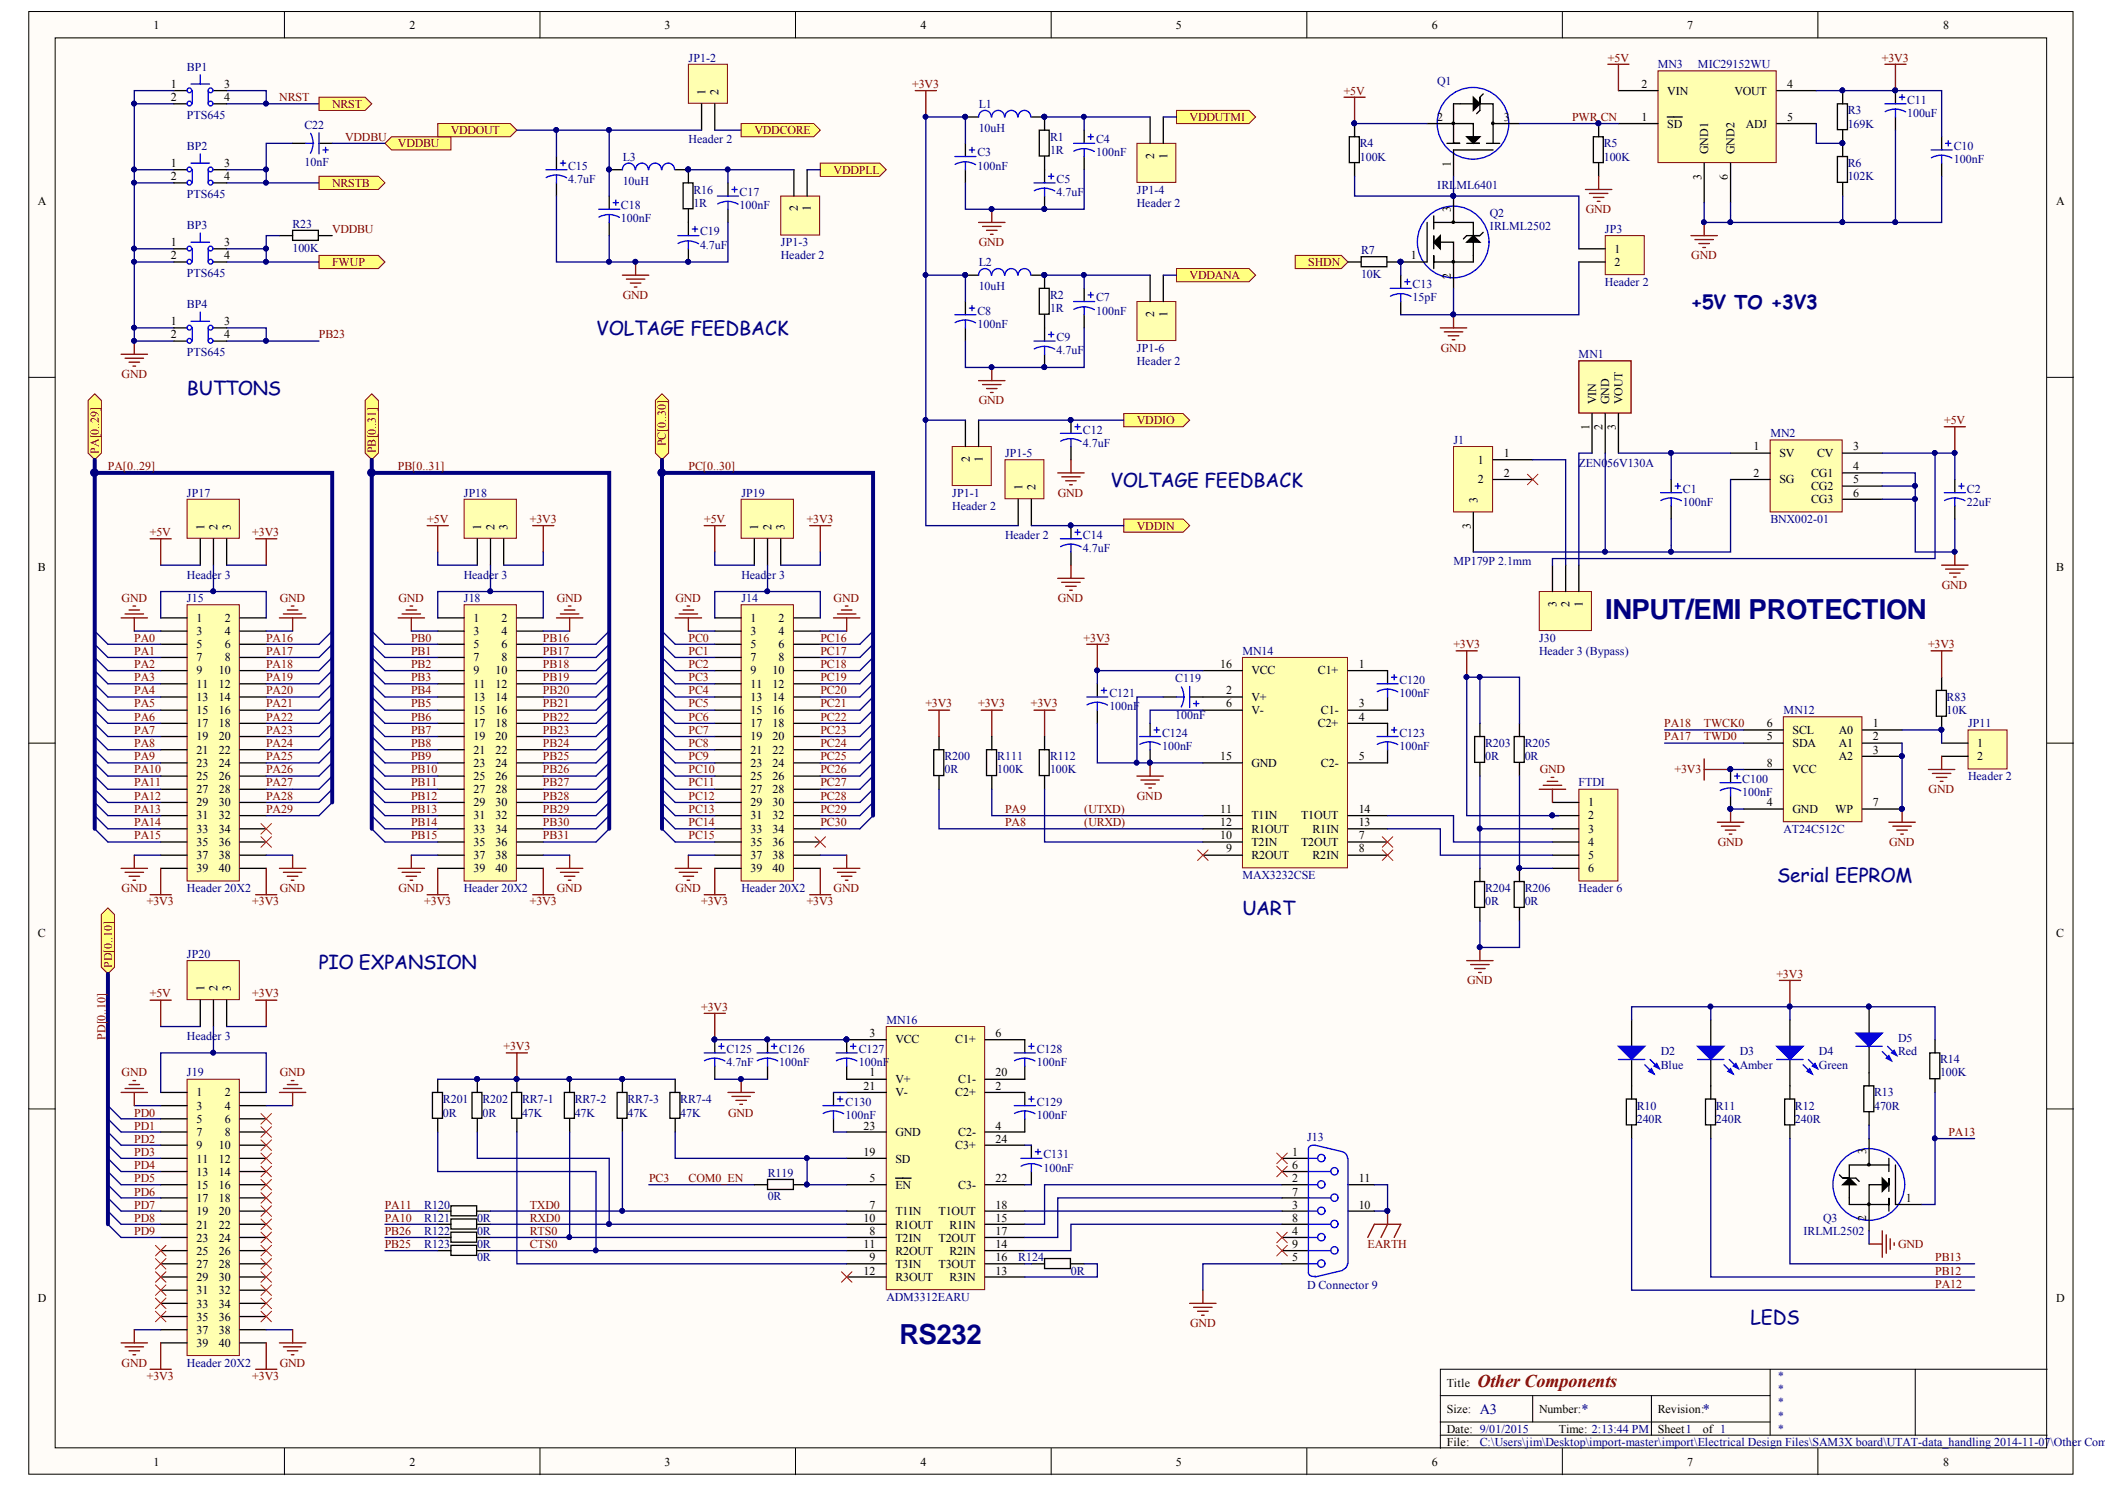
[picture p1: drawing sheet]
<svg xmlns="http://www.w3.org/2000/svg" width="297mm" height="210mm" viewBox="0 0 297 210" stroke-linecap="round" stroke-linejoin="round" font-family="sans-serif">
<defs><g id="words">
<g font-size="3.9" fill="#000080">
<text x="226.5" y="87.4">INPUT/EMI PROTECTION</text>
<text x="126.9" y="189.7">RS232</text>
</g>
<g font-size="2.7" fill="#000080">
<text x="84.1" y="47.3">VOLTAGE FEEDBACK</text>
<text x="238.6" y="43.6">+5V TO +3V3</text>
<text x="26.4" y="55.7">BUTTONS</text>
<text x="156.7" y="68.7">VOLTAGE FEEDBACK</text>
<text x="250.8" y="124.5">Serial EEPROM</text>
<text x="175.3" y="129.1">UART</text>
<text x="45" y="136.6">PIO EXPANSION</text>
<text x="247" y="186.8">LEDS</text>
</g>
<text font-size="2.5" fill="#800000" x="208.5" y="195.6">Other Components</text>
<g font-size="2" fill="#000080">
<text x="208.8" y="199.4">A3</text>
<text x="223.2" y="199.4">*</text>
<text x="240.3" y="199.4">*</text>
</g>
<g font-size="1.7">
<text x="21.7" y="4.1">1</text>
<text x="57.8" y="4.1">2</text>
<text x="93.8" y="4.1">3</text>
<text x="129.9" y="4.1">4</text>
<text x="165.9" y="4.1">5</text>
<text x="202" y="4.1">6</text>
<text x="238.1" y="4.1">7</text>
<text x="274.2" y="4.1">8</text>
<text x="24.1" y="14.3">2</text>
<text x="24.1" y="12.4">1</text>
<text x="31.6" y="14.3">4</text>
<text x="31.6" y="12.4">3</text>
<text x="99.5" y="13.4" transform="rotate(-90 99.5 13.4)">1</text>
<text x="101.4" y="13.4" transform="rotate(-90 101.4 13.4)">2</text>
<text x="202.8" y="17.1">2</text>
<text x="212.2" y="17.1">3</text>
<text x="231.6" y="17.1">1</text>
<text x="231.6" y="12.4">2</text>
<text x="235.3" y="13.4">VIN</text>
<text x="244.8" y="13.4">VOUT</text>
<text x="252.2" y="12.4">4</text>
<text x="252.2" y="17.1">5</text>
<text x="24.1" y="23.6">1</text>
<text x="31.6" y="23.6">3</text>
<text x="162.9" y="22.4" transform="rotate(-90 162.9 22.4)">2</text>
<text x="164.7" y="22.4" transform="rotate(-90 164.7 22.4)">1</text>
<text x="204.7" y="23.5" transform="rotate(-90 204.7 23.5)">1</text>
<text x="235.3" y="18">SD</text>
<text x="241" y="21.7" transform="rotate(-90 241 21.7)">GND1</text>
<text x="244.8" y="21.7" transform="rotate(-90 244.8 21.7)">GND2</text>
<text x="246.4" y="18">ADJ</text>
<text x="5.3" y="28.9">A</text>
<text x="24.1" y="25.4">2</text>
<text x="31.6" y="25.4">4</text>
<text x="112.6" y="29.8" transform="rotate(-90 112.6 29.8)">2</text>
<text x="114.4" y="29.8" transform="rotate(-90 114.4 29.8)">1</text>
<text x="204.7" y="29.9" transform="rotate(-90 204.7 29.9)">3</text>
<text x="240.1" y="25.4" transform="rotate(-90 240.1 25.4)">3</text>
<text x="243.8" y="25.4" transform="rotate(-90 243.8 25.4)">6</text>
<text x="290.2" y="28.9">A</text>
<text x="24.1" y="34.7">1</text>
<text x="31.6" y="34.7">3</text>
<text x="227.8" y="35.7">1</text>
<text x="24.1" y="36.6">2</text>
<text x="31.6" y="36.6">4</text>
<text x="199.1" y="36.6">1</text>
<text x="204.7" y="39.3" transform="rotate(-90 204.7 39.3)">2</text>
<text x="227.8" y="37.5">2</text>
<text x="24.1" y="47.7">2</text>
<text x="24.1" y="45.9">1</text>
<text x="31.6" y="47.7">4</text>
<text x="31.6" y="45.9">3</text>
<text x="162.9" y="44.7" transform="rotate(-90 162.9 44.7)">2</text>
<text x="164.7" y="44.7" transform="rotate(-90 164.7 44.7)">1</text>
<text x="225.2" y="57" transform="rotate(-90 225.2 57)">VIN</text>
<text x="227.1" y="57" transform="rotate(-90 227.1 57)">GND</text>
<text x="228.9" y="57" transform="rotate(-90 228.9 57)">VOUT</text>
<text x="136.8" y="65.2" transform="rotate(-90 136.8 65.2)">2</text>
<text x="138.7" y="65.2" transform="rotate(-90 138.7 65.2)">1</text>
<text x="208.6" y="65.4">1</text>
<text x="212.2" y="64.5">1</text>
<text x="224.3" y="60.7" transform="rotate(-90 224.3 60.7)">1</text>
<text x="226.1" y="60.7" transform="rotate(-90 226.1 60.7)">2</text>
<text x="228" y="60.7" transform="rotate(-90 228 60.7)">3</text>
<text x="247.5" y="63.5">1</text>
<text x="251.1" y="64.5">SV</text>
<text x="256.4" y="64.5">CV</text>
<text x="261.5" y="63.5">3</text>
<text x="144.3" y="69.1" transform="rotate(-90 144.3 69.1)">1</text>
<text x="146.1" y="69.1" transform="rotate(-90 146.1 69.1)">2</text>
<text x="208.5" y="71" transform="rotate(-90 208.5 71)">3</text>
<text x="208.6" y="68.2">2</text>
<text x="212.2" y="67.3">2</text>
<text x="247.5" y="67.3">2</text>
<text x="251.1" y="68.2">SG</text>
<text x="255.6" y="67.3">CG1</text>
<text x="255.6" y="69.1">CG2</text>
<text x="255.6" y="71">CG3</text>
<text x="261.5" y="66.3">4</text>
<text x="261.5" y="68.2">5</text>
<text x="261.5" y="70.1">6</text>
<text x="28.8" y="74.7" transform="rotate(-90 28.8 74.7)">1</text>
<text x="30.7" y="74.7" transform="rotate(-90 30.7 74.7)">2</text>
<text x="32.6" y="74.7" transform="rotate(-90 32.6 74.7)">3</text>
<text x="67.9" y="74.7" transform="rotate(-90 67.9 74.7)">1</text>
<text x="69.8" y="74.7" transform="rotate(-90 69.8 74.7)">2</text>
<text x="71.6" y="74.7" transform="rotate(-90 71.6 74.7)">3</text>
<text x="107" y="74.7" transform="rotate(-90 107 74.7)">1</text>
<text x="108.8" y="74.7" transform="rotate(-90 108.8 74.7)">2</text>
<text x="110.7" y="74.7" transform="rotate(-90 110.7 74.7)">3</text>
<text x="207.5" y="74.6" transform="rotate(-90 207.5 74.6)">3</text>
<text x="5.3" y="80.5">B</text>
<text x="290.2" y="80.5">B</text>
<text x="27.7" y="87.7">1</text>
<text x="27.7" y="89.6">3</text>
<text x="31.7" y="87.7">2</text>
<text x="31.7" y="89.6">4</text>
<text x="66.8" y="87.7">1</text>
<text x="66.8" y="89.6">3</text>
<text x="70.8" y="87.7">2</text>
<text x="70.8" y="89.6">4</text>
<text x="105.9" y="87.7">1</text>
<text x="105.9" y="89.6">3</text>
<text x="109.9" y="87.7">2</text>
<text x="109.9" y="89.6">4</text>
<text x="219.6" y="85.6" transform="rotate(-90 219.6 85.6)">3</text>
<text x="221.5" y="85.6" transform="rotate(-90 221.5 85.6)">2</text>
<text x="223.4" y="85.6" transform="rotate(-90 223.4 85.6)">1</text>
<text x="27.7" y="91.4">5</text>
<text x="27.7" y="93.3">7</text>
<text x="27.7" y="95.1">9</text>
<text x="30.9" y="95.1">10</text>
<text x="31.7" y="91.4">6</text>
<text x="31.7" y="93.3">8</text>
<text x="66.8" y="91.4">5</text>
<text x="66.8" y="93.3">7</text>
<text x="66.8" y="95.1">9</text>
<text x="69.9" y="95.1">10</text>
<text x="70.8" y="91.4">6</text>
<text x="70.8" y="93.3">8</text>
<text x="105.9" y="91.4">5</text>
<text x="105.9" y="93.3">7</text>
<text x="105.9" y="95.1">9</text>
<text x="109" y="95.1">10</text>
<text x="109.9" y="91.4">6</text>
<text x="109.9" y="93.3">8</text>
<text x="172.2" y="94.2">16</text>
<text x="176.6" y="95.1">VCC</text>
<text x="186" y="95.1">C1+</text>
<text x="191.7" y="94.2">1</text>
<text x="27.7" y="97">11</text>
<text x="27.7" y="98.9">13</text>
<text x="27.7" y="100.7">15</text>
<text x="30.9" y="97">12</text>
<text x="30.9" y="98.9">14</text>
<text x="30.9" y="100.7">16</text>
<text x="66.8" y="97">11</text>
<text x="66.8" y="98.9">13</text>
<text x="66.8" y="100.7">15</text>
<text x="69.9" y="97">12</text>
<text x="69.9" y="98.9">14</text>
<text x="69.9" y="100.7">16</text>
<text x="105.9" y="97">11</text>
<text x="105.9" y="98.9">13</text>
<text x="105.9" y="100.7">15</text>
<text x="109" y="97">12</text>
<text x="109" y="98.9">14</text>
<text x="109" y="100.7">16</text>
<text x="173" y="97.9">2</text>
<text x="173" y="99.8">6</text>
<text x="176.6" y="98.9">V+</text>
<text x="176.6" y="100.7">V-</text>
<text x="186.4" y="100.7">C1-</text>
<text x="191.7" y="99.8">3</text>
<text x="191.7" y="101.7">4</text>
<text x="27.7" y="102.6">17</text>
<text x="27.7" y="104.4">19</text>
<text x="27.7" y="106.3">21</text>
<text x="30.9" y="102.6">18</text>
<text x="30.9" y="104.4">20</text>
<text x="30.9" y="106.3">22</text>
<text x="66.8" y="102.6">17</text>
<text x="66.8" y="104.4">19</text>
<text x="66.8" y="106.3">21</text>
<text x="69.9" y="102.6">18</text>
<text x="69.9" y="104.4">20</text>
<text x="69.9" y="106.3">22</text>
<text x="105.9" y="102.6">17</text>
<text x="105.9" y="104.4">19</text>
<text x="105.9" y="106.3">21</text>
<text x="109" y="102.6">18</text>
<text x="109" y="104.4">20</text>
<text x="109" y="106.3">22</text>
<text x="172.2" y="107.2">15</text>
<text x="186" y="102.6">C2+</text>
<text x="191.7" y="107.2">5</text>
<text x="249.3" y="104.4">5</text>
<text x="249.3" y="102.6">6</text>
<text x="253" y="105.4">SDA</text>
<text x="253" y="103.5">SCL</text>
<text x="259.5" y="103.5">A0</text>
<text x="259.5" y="105.4">A1</text>
<text x="259.5" y="107.2">A2</text>
<text x="264.3" y="102.6">1</text>
<text x="264.3" y="104.4">2</text>
<text x="264.3" y="106.3">3</text>
<text x="279" y="105.4">1</text>
<text x="279" y="107.2">2</text>
<text x="27.7" y="108.2">23</text>
<text x="27.7" y="110">25</text>
<text x="27.7" y="111.9">27</text>
<text x="27.7" y="113.7">29</text>
<text x="30.9" y="108.2">24</text>
<text x="30.9" y="110">26</text>
<text x="30.9" y="111.9">28</text>
<text x="30.9" y="113.7">30</text>
<text x="66.8" y="108.2">23</text>
<text x="66.8" y="110">25</text>
<text x="66.8" y="111.9">27</text>
<text x="66.8" y="113.7">29</text>
<text x="69.9" y="108.2">24</text>
<text x="69.9" y="110">26</text>
<text x="69.9" y="111.9">28</text>
<text x="69.9" y="113.7">30</text>
<text x="105.9" y="108.2">23</text>
<text x="105.9" y="110">25</text>
<text x="105.9" y="111.9">27</text>
<text x="105.9" y="113.7">29</text>
<text x="109" y="108.2">24</text>
<text x="109" y="110">26</text>
<text x="109" y="111.9">28</text>
<text x="109" y="113.7">30</text>
<text x="176.6" y="108.2">GND</text>
<text x="186.4" y="108.2">C2-</text>
<text x="224.1" y="113.7">1</text>
<text x="249.3" y="113.7">4</text>
<text x="249.3" y="108.2">8</text>
<text x="253" y="109.1">VCC</text>
<text x="264.3" y="113.7">7</text>
<text x="27.7" y="115.6">31</text>
<text x="27.7" y="117.5">33</text>
<text x="27.7" y="119.3">35</text>
<text x="30.9" y="115.6">32</text>
<text x="30.9" y="117.5">34</text>
<text x="30.9" y="119.3">36</text>
<text x="66.8" y="115.6">31</text>
<text x="66.8" y="117.5">33</text>
<text x="66.8" y="119.3">35</text>
<text x="69.9" y="115.6">32</text>
<text x="69.9" y="117.5">34</text>
<text x="69.9" y="119.3">36</text>
<text x="105.9" y="115.6">31</text>
<text x="105.9" y="117.5">33</text>
<text x="105.9" y="119.3">35</text>
<text x="109" y="115.6">32</text>
<text x="109" y="117.5">34</text>
<text x="109" y="119.3">36</text>
<text x="172.2" y="118.4">10</text>
<text x="172.2" y="114.7">11</text>
<text x="172.2" y="116.5">12</text>
<text x="176.6" y="119.3">T2IN</text>
<text x="176.6" y="115.6">T1IN</text>
<text x="176.6" y="117.5">R1OUT</text>
<text x="183.6" y="119.3">T2OUT</text>
<text x="183.6" y="115.6">T1OUT</text>
<text x="185.2" y="117.5">R1IN</text>
<text x="191.7" y="118.4">7</text>
<text x="191.7" y="116.5">13</text>
<text x="191.7" y="114.7">14</text>
<text x="224.1" y="115.6">2</text>
<text x="224.1" y="117.5">3</text>
<text x="224.1" y="119.3">4</text>
<text x="253" y="114.7">GND</text>
<text x="259" y="114.7">WP</text>
<text x="27.7" y="121.2">37</text>
<text x="27.7" y="123">39</text>
<text x="30.9" y="121.2">38</text>
<text x="30.9" y="123">40</text>
<text x="66.8" y="121.2">37</text>
<text x="66.8" y="123">39</text>
<text x="69.9" y="121.2">38</text>
<text x="69.9" y="123">40</text>
<text x="105.9" y="121.2">37</text>
<text x="105.9" y="123">39</text>
<text x="109" y="121.2">38</text>
<text x="109" y="123">40</text>
<text x="173" y="120.2">9</text>
<text x="176.6" y="121.2">R2OUT</text>
<text x="185.2" y="121.2">R2IN</text>
<text x="191.7" y="120.2">8</text>
<text x="224.1" y="121.2">5</text>
<text x="224.1" y="123">6</text>
<text x="5.3" y="132.2">C</text>
<text x="290.2" y="132.2">C</text>
<text x="28.8" y="139.8" transform="rotate(-90 28.8 139.8)">1</text>
<text x="30.7" y="139.8" transform="rotate(-90 30.7 139.8)">2</text>
<text x="32.6" y="139.8" transform="rotate(-90 32.6 139.8)">3</text>
<text x="122.7" y="146.3">3</text>
<text x="126.4" y="147.2">VCC</text>
<text x="134.8" y="147.2">C1+</text>
<text x="140.5" y="146.3">6</text>
<text x="27.7" y="154.6">1</text>
<text x="31.7" y="154.6">2</text>
<text x="121.9" y="153.7">21</text>
<text x="122.7" y="151.8">1</text>
<text x="126.4" y="152.8">V+</text>
<text x="126.4" y="154.6">V-</text>
<text x="134.8" y="154.6">C2+</text>
<text x="135.2" y="152.8">C1-</text>
<text x="140.5" y="153.7">2</text>
<text x="140.5" y="151.8">20</text>
<text x="27.7" y="156.6">3</text>
<text x="27.7" y="158.4">5</text>
<text x="27.7" y="160.3">7</text>
<text x="31.7" y="156.6">4</text>
<text x="31.7" y="158.4">6</text>
<text x="31.7" y="160.3">8</text>
<text x="121.9" y="159.4">23</text>
<text x="126.4" y="160.3">GND</text>
<text x="135.2" y="160.3">C2-</text>
<text x="140.5" y="159.4">4</text>
<text x="140.5" y="161.2">24</text>
<text x="27.7" y="162.1">9</text>
<text x="27.7" y="164">11</text>
<text x="27.7" y="165.9">13</text>
<text x="27.7" y="167.7">15</text>
<text x="30.9" y="162.1">10</text>
<text x="30.9" y="164">12</text>
<text x="30.9" y="165.9">14</text>
<text x="30.9" y="167.7">16</text>
<text x="121.9" y="163.1">19</text>
<text x="122.7" y="166.8">5</text>
<text x="126.4" y="167.7">EN</text>
<text x="126.4" y="164">SD</text>
<text x="134.8" y="162.1">C3+</text>
<text x="135.2" y="167.7">C3-</text>
<text x="140.5" y="166.8">22</text>
<text x="182.3" y="163.1">1</text>
<text x="182.3" y="166.8">2</text>
<text x="182.3" y="164.9">6</text>
<text x="191.7" y="166.8">11</text>
<text x="263.4" y="162.8" transform="rotate(-90 263.4 162.8)">3</text>
<text x="27.7" y="169.6">17</text>
<text x="27.7" y="171.4">19</text>
<text x="27.7" y="173.3">21</text>
<text x="30.9" y="169.6">18</text>
<text x="30.9" y="171.4">20</text>
<text x="30.9" y="173.3">22</text>
<text x="121.9" y="172.4">10</text>
<text x="122.7" y="170.5">7</text>
<text x="126.4" y="171.4">T1IN</text>
<text x="126.4" y="173.3">R1OUT</text>
<text x="132.4" y="171.4">T1OUT</text>
<text x="134" y="173.3">R1IN</text>
<text x="140.5" y="172.4">15</text>
<text x="140.5" y="170.5">18</text>
<text x="182.3" y="170.5">3</text>
<text x="182.3" y="168.7">7</text>
<text x="182.3" y="172.4">8</text>
<text x="191.7" y="170.5">10</text>
<text x="263.4" y="172.2" transform="rotate(-90 263.4 172.2)">2</text>
<text x="268.9" y="169.6">1</text>
<text x="27.7" y="175.2">23</text>
<text x="27.7" y="177">25</text>
<text x="27.7" y="178.9">27</text>
<text x="30.9" y="175.2">24</text>
<text x="30.9" y="177">26</text>
<text x="30.9" y="178.9">28</text>
<text x="121.9" y="176.1">11</text>
<text x="121.9" y="179.8">12</text>
<text x="122.7" y="174.2">8</text>
<text x="122.7" y="178">9</text>
<text x="126.4" y="175.2">T2IN</text>
<text x="126.4" y="178.9">T3IN</text>
<text x="126.4" y="177">R2OUT</text>
<text x="132.4" y="178.9">T3OUT</text>
<text x="132.4" y="175.2">T2OUT</text>
<text x="134" y="177">R2IN</text>
<text x="140.5" y="179.8">13</text>
<text x="140.5" y="176.1">14</text>
<text x="140.5" y="178">16</text>
<text x="140.5" y="174.2">17</text>
<text x="182.3" y="174.2">4</text>
<text x="182.3" y="178">5</text>
<text x="182.3" y="176.1">9</text>
<text x="5.3" y="183.7">D</text>
<text x="27.7" y="180.7">29</text>
<text x="27.7" y="182.6">31</text>
<text x="27.7" y="184.5">33</text>
<text x="30.9" y="180.7">30</text>
<text x="30.9" y="182.6">32</text>
<text x="30.9" y="184.5">34</text>
<text x="126.4" y="180.7">R3OUT</text>
<text x="134" y="180.7">R3IN</text>
<text x="290.2" y="183.7">D</text>
<text x="27.7" y="186.3">35</text>
<text x="27.7" y="188.2">37</text>
<text x="27.7" y="190">39</text>
<text x="30.9" y="186.3">36</text>
<text x="30.9" y="188.2">38</text>
<text x="30.9" y="190">40</text>
<text x="204.2" y="195.6">Title</text>
<text x="204.2" y="199.3">Size:</text>
<text x="204.2" y="202.1">Date: 9/01/2015</text>
<text x="204.2" y="204">File:</text>
<text x="217.2" y="199.3">Number:</text>
<text x="220" y="202.1">Time: 2:13:44 PM</text>
<text x="233.9" y="199.3">Revision:</text>
<text x="233.9" y="202.1">Sheet1</text>
<text x="240.3" y="202.1">of 1</text>
<text x="21.7" y="206.8">1</text>
<text x="57.8" y="206.8">2</text>
<text x="93.8" y="206.8">3</text>
<text x="129.9" y="206.8">4</text>
<text x="165.9" y="206.8">5</text>
<text x="202" y="206.8">6</text>
<text x="238.1" y="206.8">7</text>
<text x="274.2" y="206.8">8</text>
</g>
<g font-size="1.7" fill="#000080">
<text x="26.4" y="10">BP1</text>
<text x="97.2" y="8.7">JP1-2</text>
<text x="233.9" y="9.6">MN3</text>
<text x="239.6" y="9.6">MIC29152WU</text>
<text x="26.4" y="16.7">PTS645</text>
<text x="138.1" y="15.2">L1</text>
<text x="202.8" y="12">Q1</text>
<text x="260.7" y="16.1">R3</text>
<text x="269.1" y="16.5">100uF</text>
<text x="269.1" y="14.6">C11</text>
<text x="26.4" y="21.1">BP2</text>
<text x="43" y="23.4">10nF</text>
<text x="43" y="18.2">C22</text>
<text x="80.2" y="23.9">C15</text>
<text x="87.9" y="22.6">L3</text>
<text x="97.2" y="20.2">Header 2</text>
<text x="137.9" y="23.9">100nF</text>
<text x="137.9" y="22.1">C3</text>
<text x="138.1" y="18.6">10uH</text>
<text x="148.2" y="21.7">1R</text>
<text x="148.2" y="19.9">R1</text>
<text x="154.7" y="22.1">100nF</text>
<text x="154.7" y="20.2">C4</text>
<text x="191.9" y="22.6">100K</text>
<text x="191.9" y="20.8">R4</text>
<text x="226.3" y="22.6">100K</text>
<text x="226.3" y="20.8">R5</text>
<text x="260.7" y="18">169K</text>
<text x="260.7" y="23.6">R6</text>
<text x="275.7" y="23">100nF</text>
<text x="275.7" y="21.1">C10</text>
<text x="26.4" y="27.9">PTS645</text>
<text x="80.2" y="25.8">4.7uF</text>
<text x="87.6" y="29.5">C18</text>
<text x="87.9" y="26">10uH</text>
<text x="97.8" y="29.2">1R</text>
<text x="97.8" y="27.3">R16</text>
<text x="104.4" y="29.5">100nF</text>
<text x="104.4" y="27.6">C17</text>
<text x="149.1" y="27.6">4.7uF</text>
<text x="149.1" y="25.8">C5</text>
<text x="160.4" y="27.3">JP1-4</text>
<text x="160.4" y="29.2">Header 2</text>
<text x="202.8" y="26.7">IRL</text>
<text x="205.5" y="26.7">ML6401</text>
<text x="260.7" y="25.4">102K</text>
<text x="26.4" y="32.3">BP3</text>
<text x="41.3" y="35.5">100K</text>
<text x="41.3" y="32.1">R23</text>
<text x="87.6" y="31.4">100nF</text>
<text x="98.8" y="35.1">4.7uF</text>
<text x="98.8" y="33.2">C19</text>
<text x="110.2" y="34.7">JP1-3</text>
<text x="192.1" y="35.8">R7</text>
<text x="210.2" y="30.6">Q2</text>
<text x="210.2" y="32.5">IRLML2502</text>
<text x="226.5" y="32.9">JP3</text>
<text x="26.4" y="39">PTS645</text>
<text x="110.2" y="36.6">Header 2</text>
<text x="138.1" y="40.9">10uH</text>
<text x="138.1" y="37.5">L2</text>
<text x="192.1" y="39.2">10K</text>
<text x="199.3" y="40.6">C13</text>
<text x="226.5" y="40.3">Header 2</text>
<text x="26.4" y="43.4">BP4</text>
<text x="137.9" y="46.2">100nF</text>
<text x="137.9" y="44.4">C8</text>
<text x="148.2" y="44">1R</text>
<text x="148.2" y="42.2">R2</text>
<text x="154.7" y="44.4">100nF</text>
<text x="154.7" y="42.5">C7</text>
<text x="199.3" y="42.5">15pF</text>
<text x="26.4" y="50.2">PTS645</text>
<text x="149.1" y="49.9">4.7uF</text>
<text x="149.1" y="48.1">C9</text>
<text x="160.4" y="49.6">JP1-6</text>
<text x="160.4" y="51.5">Header 2</text>
<text x="222.8" y="50.5">MN1</text>
<text x="141.8" y="64.5">JP1-5</text>
<text x="152.8" y="63">4.7uF</text>
<text x="152.8" y="61.2">C12</text>
<text x="205.1" y="62.6">J1</text>
<text x="222.8" y="65.8">ZEN056V130A</text>
<text x="249.8" y="61.7">MN2</text>
<text x="26.4" y="70.1">JP17</text>
<text x="65.5" y="70.1">JP18</text>
<text x="104.6" y="70.1">JP19</text>
<text x="134.4" y="70.1">JP1-1</text>
<text x="134.4" y="71.9">Header 2</text>
<text x="237.5" y="71.4">100nF</text>
<text x="237.5" y="69.5">C1</text>
<text x="277.6" y="71.4">22uF</text>
<text x="277.6" y="69.5">C2</text>
<text x="141.8" y="76.1">Header 2</text>
<text x="152.8" y="77.9">4.7uF</text>
<text x="152.8" y="76.1">C14</text>
<text x="249.8" y="73.8">BNX002-01</text>
<text x="26.4" y="81.6">Header 3</text>
<text x="65.5" y="81.6">Header 3</text>
<text x="104.6" y="81.6">Header 3</text>
<text x="205.1" y="79.8">MP179P 2.1mm</text>
<text x="26.4" y="84.9">J15</text>
<text x="65.5" y="84.9">J18</text>
<text x="104.6" y="84.9">J14</text>
<text x="175.3" y="92.4">MN14</text>
<text x="217.2" y="90.5">J30</text>
<text x="217.2" y="92.4">Header 3 (Bypass)</text>
<text x="156.5" y="100.2">100nF</text>
<text x="156.5" y="98.4">C121</text>
<text x="165.8" y="101.5">100nF</text>
<text x="165.8" y="96.2">C119</text>
<text x="197.5" y="98.4">100nF</text>
<text x="197.5" y="96.5">C120</text>
<text x="251.7" y="100.7">MN12</text>
<text x="274.7" y="100.7">10K</text>
<text x="274.7" y="98.9">R83</text>
<text x="133.3" y="107.2">R200</text>
<text x="140.7" y="107.2">R111</text>
<text x="148.2" y="107.2">R112</text>
<text x="164" y="105.8">100nF</text>
<text x="164" y="103.9">C124</text>
<text x="197.5" y="105.8">100nF</text>
<text x="197.5" y="103.9">C123</text>
<text x="209.6" y="107.2">0R</text>
<text x="209.6" y="105.4">R203</text>
<text x="215.2" y="107.2">0R</text>
<text x="215.2" y="105.4">R205</text>
<text x="277.7" y="102.6">JP11</text>
<text x="133.3" y="109.1">0R</text>
<text x="140.7" y="109.1">100K</text>
<text x="148.2" y="109.1">100K</text>
<text x="222.8" y="110.9">FTDI</text>
<text x="245.8" y="112.3">100nF</text>
<text x="245.8" y="110.4">C100</text>
<text x="277.7" y="110">Header 2</text>
<text x="251.7" y="117.5">AT24C512C</text>
<text x="26.4" y="125.8">Header 20X2</text>
<text x="65.5" y="125.8">Header 20X2</text>
<text x="104.6" y="125.8">Header 20X2</text>
<text x="175.3" y="124">MAX3232CSE</text>
<text x="209.6" y="125.8">R204</text>
<text x="215.2" y="125.8">R206</text>
<text x="222.8" y="125.8">Header 6</text>
<text x="209.6" y="127.7">0R</text>
<text x="215.2" y="127.7">0R</text>
<text x="26.4" y="135.1">JP20</text>
<text x="26.4" y="146.7">Header 3</text>
<text x="102.5" y="148.5">C125</text>
<text x="109.9" y="148.5">C126</text>
<text x="121.2" y="148.5">C127</text>
<text x="125.1" y="144.4">MN16</text>
<text x="146.3" y="148.5">C128</text>
<text x="234.3" y="148.9">D2</text>
<text x="245.5" y="148.9">D3</text>
<text x="256.7" y="148.9">D4</text>
<text x="267.8" y="147">D5</text>
<text x="267.8" y="148.9">Red</text>
<text x="273.8" y="150">R14</text>
<text x="26.4" y="151.8">J19</text>
<text x="62.5" y="155.6">R201</text>
<text x="68.1" y="155.6">R202</text>
<text x="73.7" y="155.6">RR7-1</text>
<text x="81.1" y="155.6">RR7-2</text>
<text x="88.5" y="155.6">RR7-3</text>
<text x="96" y="155.6">RR7-4</text>
<text x="102.5" y="150.4">4.7nF</text>
<text x="109.9" y="150.4">100nF</text>
<text x="119.3" y="156">C130</text>
<text x="121.2" y="150.4">100nF</text>
<text x="146.3" y="150.4">100nF</text>
<text x="146.3" y="156">C129</text>
<text x="234.3" y="150.7">Blue</text>
<text x="245.5" y="150.7">Amber</text>
<text x="256.7" y="150.7">Green</text>
<text x="264.5" y="154.6">R13</text>
<text x="273.8" y="151.8">100K</text>
<text x="62.5" y="157.5">0R</text>
<text x="68.1" y="157.5">0R</text>
<text x="73.7" y="157.5">47K</text>
<text x="81.1" y="157.5">47K</text>
<text x="88.5" y="157.5">47K</text>
<text x="96" y="157.5">47K</text>
<text x="119.3" y="157.8">100nF</text>
<text x="146.3" y="157.8">100nF</text>
<text x="184.5" y="161">J13</text>
<text x="231" y="158.4">240R</text>
<text x="231" y="156.6">R10</text>
<text x="242.1" y="158.4">240R</text>
<text x="242.1" y="156.6">R11</text>
<text x="253.3" y="158.4">240R</text>
<text x="253.3" y="156.6">R12</text>
<text x="264.5" y="156.6">470R</text>
<text x="108.3" y="166">R119</text>
<text x="147.2" y="165.3">100nF</text>
<text x="147.2" y="163.4">C131</text>
<text x="59.9" y="170.5">R120</text>
<text x="59.9" y="172.4">R121</text>
<text x="67.3" y="172.4">0R</text>
<text x="108.3" y="169.3">0R</text>
<text x="257.3" y="172.4">Q3</text>
<text x="59.9" y="174.2">R122</text>
<text x="59.9" y="176.1">R123</text>
<text x="67.3" y="174.2">0R</text>
<text x="67.3" y="176.1">0R</text>
<text x="67.3" y="178">0R</text>
<text x="143.7" y="178">R124</text>
<text x="151.1" y="179.8">0R</text>
<text x="254.5" y="174.2">IRLML2502</text>
<text x="125.1" y="183.5">ADM3312EARU</text>
<text x="184.5" y="181.8">D Connector 9</text>
<text x="26.4" y="192.8">Header 20X2</text>
<text x="250.8" y="194.7">*</text>
<text x="250.8" y="196.5">*</text>
<text x="208.8" y="204">C:\Users\jim\Desktop\import-master\import\Electrical Design Files\SAM3X board\UTAT-data_handling 2014-11-07\Other Comp</text>
<text x="250.8" y="198.4">*</text>
<text x="250.8" y="200.3">*</text>
<text x="250.8" y="202.1">*</text>
</g>
<g font-size="1.7" fill="#800000">
<text x="226.9" y="8.7">+5V</text>
<text x="265.6" y="8.7">+3V3</text>
<text x="39.4" y="14.3">NRST</text>
<text x="46.9" y="15.2">NRST</text>
<text x="128.7" y="12.4">+3V3</text>
<text x="167.9" y="17.1">VDDUTMI</text>
<text x="189.6" y="13.4">+5V</text>
<text x="221.8" y="17.1">PWR CN</text>
<text x="48.7" y="19.9">VDDBU</text>
<text x="56.2" y="20.8">VDDBU</text>
<text x="63.6" y="18.9">VDDOUT</text>
<text x="106.5" y="18.9">VDDCORE</text>
<text x="46.9" y="26.4">NRSTB</text>
<text x="117.6" y="24.5">VDDPLL</text>
<text x="46.9" y="32.9">VDDBU</text>
<text x="138.1" y="34.7">GND</text>
<text x="223.8" y="30.1">GND</text>
<text x="46.9" y="37.5">FWUP</text>
<text x="167.9" y="39.4">VDDANA</text>
<text x="184.6" y="37.5">SHDN</text>
<text x="238.7" y="36.6">GND</text>
<text x="45" y="47.7">PB23</text>
<text x="87.9" y="42.2">GND</text>
<text x="17.2" y="53.3">GND</text>
<text x="203.3" y="49.6">GND</text>
<text x="138.1" y="57">GND</text>
<text x="160.4" y="59.8">VDDIO</text>
<text x="274.4" y="59.8">+5V</text>
<text x="14" y="64.1" transform="rotate(-90 14 64.1)">PA[0..29]</text>
<text x="53" y="64" transform="rotate(-90 53 64)">PB[0..31]</text>
<text x="94" y="63" transform="rotate(-90 94 63)">PC[0..30]</text>
<text x="15.2" y="66.3">PA[0..29]</text>
<text x="56.2" y="66.3">PB[0..31]</text>
<text x="97.2" y="66.3">PC[0..30]</text>
<text x="149.3" y="70.1">GND</text>
<text x="21.1" y="75.6">+5V</text>
<text x="35.6" y="75.6">+3V3</text>
<text x="60.3" y="73.8">+5V</text>
<text x="74.8" y="73.8">+3V3</text>
<text x="99.4" y="73.8">+5V</text>
<text x="113.8" y="73.8">+3V3</text>
<text x="160.4" y="74.7">VDDIN</text>
<text x="274" y="83.1">GND</text>
<text x="17.2" y="84.9">GND</text>
<text x="39.5" y="84.9">GND</text>
<text x="56.2" y="84.9">GND</text>
<text x="78.6" y="84.9">GND</text>
<text x="95.3" y="84.9">GND</text>
<text x="117.6" y="84.9">GND</text>
<text x="149.3" y="84.9">GND</text>
<text x="18.9" y="90.5">PA0</text>
<text x="18.9" y="92.4">PA1</text>
<text x="18.9" y="94.2">PA2</text>
<text x="37.5" y="90.5">PA16</text>
<text x="37.5" y="92.4">PA17</text>
<text x="37.5" y="94.2">PA18</text>
<text x="58" y="90.5">PB0</text>
<text x="58" y="92.4">PB1</text>
<text x="58" y="94.2">PB2</text>
<text x="76.6" y="90.5">PB16</text>
<text x="76.6" y="92.4">PB17</text>
<text x="76.6" y="94.2">PB18</text>
<text x="97.2" y="90.5">PC0</text>
<text x="97.2" y="92.4">PC1</text>
<text x="97.2" y="94.2">PC2</text>
<text x="115.8" y="90.5">PC16</text>
<text x="115.8" y="92.4">PC17</text>
<text x="115.8" y="94.2">PC18</text>
<text x="152.9" y="90.5">+3V3</text>
<text x="205.1" y="91.4">+3V3</text>
<text x="272.1" y="91.4">+3V3</text>
<text x="18.9" y="96.1">PA3</text>
<text x="18.9" y="97.9">PA4</text>
<text x="18.9" y="99.8">PA5</text>
<text x="18.9" y="101.7">PA6</text>
<text x="37.5" y="96.1">PA19</text>
<text x="37.5" y="97.9">PA20</text>
<text x="37.5" y="99.8">PA21</text>
<text x="37.5" y="101.7">PA22</text>
<text x="58" y="96.1">PB3</text>
<text x="58" y="97.9">PB4</text>
<text x="58" y="99.8">PB5</text>
<text x="58" y="101.7">PB6</text>
<text x="76.6" y="96.1">PB19</text>
<text x="76.6" y="97.9">PB20</text>
<text x="76.6" y="99.8">PB21</text>
<text x="76.6" y="101.7">PB22</text>
<text x="97.2" y="96.1">PC3</text>
<text x="97.2" y="97.9">PC4</text>
<text x="97.2" y="99.8">PC5</text>
<text x="97.2" y="101.7">PC6</text>
<text x="115.8" y="96.1">PC19</text>
<text x="115.8" y="97.9">PC20</text>
<text x="115.8" y="99.8">PC21</text>
<text x="115.8" y="101.7">PC22</text>
<text x="130.6" y="99.8">+3V3</text>
<text x="138" y="99.8">+3V3</text>
<text x="145.5" y="99.8">+3V3</text>
<text x="18.9" y="103.5">PA7</text>
<text x="18.9" y="105.4">PA8</text>
<text x="18.9" y="107.2">PA9</text>
<text x="37.5" y="103.5">PA23</text>
<text x="37.5" y="105.4">PA24</text>
<text x="37.5" y="107.2">PA25</text>
<text x="58" y="103.5">PB7</text>
<text x="58" y="105.4">PB8</text>
<text x="58" y="107.2">PB9</text>
<text x="76.6" y="103.5">PB23</text>
<text x="76.6" y="105.4">PB24</text>
<text x="76.6" y="107.2">PB25</text>
<text x="97.2" y="103.5">PC7</text>
<text x="97.2" y="105.4">PC8</text>
<text x="97.2" y="107.2">PC9</text>
<text x="115.8" y="103.5">PC23</text>
<text x="115.8" y="105.4">PC24</text>
<text x="115.8" y="107.2">PC25</text>
<text x="234.9" y="104.4">PA17</text>
<text x="234.9" y="102.6">PA18</text>
<text x="240.4" y="102.6">TWCK0</text>
<text x="240.4" y="104.4">TWD0</text>
<text x="18.9" y="109.1">PA10</text>
<text x="18.9" y="110.9">PA11</text>
<text x="18.9" y="112.8">PA12</text>
<text x="37.5" y="109.1">PA26</text>
<text x="37.5" y="110.9">PA27</text>
<text x="37.5" y="112.8">PA28</text>
<text x="58" y="109.1">PB10</text>
<text x="58" y="110.9">PB11</text>
<text x="58" y="112.8">PB12</text>
<text x="76.6" y="109.1">PB26</text>
<text x="76.6" y="110.9">PB27</text>
<text x="76.6" y="112.8">PB28</text>
<text x="97.2" y="109.1">PC10</text>
<text x="97.2" y="110.9">PC11</text>
<text x="97.2" y="112.8">PC12</text>
<text x="115.8" y="109.1">PC26</text>
<text x="115.8" y="110.9">PC27</text>
<text x="115.8" y="112.8">PC28</text>
<text x="160.4" y="112.8">GND</text>
<text x="217.3" y="109.1">GND</text>
<text x="236.3" y="109.1">+3V3</text>
<text x="272.2" y="111.9">GND</text>
<text x="18.9" y="114.7">PA13</text>
<text x="18.9" y="116.5">PA14</text>
<text x="18.9" y="118.4">PA15</text>
<text x="37.5" y="114.7">PA29</text>
<text x="58" y="114.7">PB13</text>
<text x="58" y="116.5">PB14</text>
<text x="58" y="118.4">PB15</text>
<text x="76.6" y="114.7">PB29</text>
<text x="76.6" y="116.5">PB30</text>
<text x="76.6" y="118.4">PB31</text>
<text x="97.2" y="114.7">PC13</text>
<text x="97.2" y="116.5">PC14</text>
<text x="97.2" y="118.4">PC15</text>
<text x="115.8" y="114.7">PC29</text>
<text x="115.8" y="116.5">PC30</text>
<text x="141.8" y="116.5">PA8</text>
<text x="141.8" y="114.7">PA9</text>
<text x="153" y="114.7">(UTXD)</text>
<text x="153" y="116.5">(URXD)</text>
<text x="242.4" y="119.3">GND</text>
<text x="266.6" y="119.3">GND</text>
<text x="17.2" y="125.8">GND</text>
<text x="39.5" y="125.8">GND</text>
<text x="56.2" y="125.8">GND</text>
<text x="78.6" y="125.8">GND</text>
<text x="95.3" y="125.8">GND</text>
<text x="117.6" y="125.8">GND</text>
<text x="20.7" y="127.7">+3V3</text>
<text x="35.6" y="127.7">+3V3</text>
<text x="59.9" y="127.7">+3V3</text>
<text x="74.8" y="127.7">+3V3</text>
<text x="98.9" y="127.7">+3V3</text>
<text x="113.8" y="127.7">+3V3</text>
<text x="15.8" y="136.5" transform="rotate(-90 15.8 136.5)">PD[0..10]</text>
<text x="250.7" y="137.9">+3V3</text>
<text x="21.1" y="140.7">+5V</text>
<text x="35.6" y="140.7">+3V3</text>
<text x="98.9" y="142.5">+3V3</text>
<text x="207" y="138.8">GND</text>
<text x="14.9" y="146.7" transform="rotate(-90 14.9 146.7)">PD[0..10]</text>
<text x="71" y="148.1">+3V3</text>
<text x="17.2" y="151.8">GND</text>
<text x="39.5" y="151.8">GND</text>
<text x="18.9" y="157.5">PD0</text>
<text x="18.9" y="159.4">PD1</text>
<text x="18.9" y="161.2">PD2</text>
<text x="102.8" y="157.5">GND</text>
<text x="274.9" y="160.3">PA13</text>
<text x="18.9" y="163.1">PD3</text>
<text x="18.9" y="164.9">PD4</text>
<text x="18.9" y="166.8">PD5</text>
<text x="91.6" y="166.8">PC3</text>
<text x="97.2" y="166.8">COM0_EN</text>
<text x="18.9" y="168.7">PD6</text>
<text x="18.9" y="170.5">PD7</text>
<text x="18.9" y="172.4">PD8</text>
<text x="54.3" y="172.4">PA10</text>
<text x="54.3" y="170.5">PA11</text>
<text x="74.8" y="170.5">TXD0</text>
<text x="74.8" y="172.4">RXD0</text>
<text x="18.9" y="174.2">PD9</text>
<text x="54.3" y="176.1">PB25</text>
<text x="54.3" y="174.2">PB26</text>
<text x="74.8" y="174.2">RTS0</text>
<text x="74.8" y="176.1">CTS0</text>
<text x="193" y="176.1">EARTH</text>
<text x="267.8" y="176.1">GND</text>
<text x="273.1" y="179.8">PB12</text>
<text x="273.1" y="178">PB13</text>
<text x="273.1" y="181.7">PA12</text>
<text x="168" y="187.2">GND</text>
<text x="17.2" y="192.8">GND</text>
<text x="20.7" y="194.7">+3V3</text>
<text x="35.6" y="194.7">+3V3</text>
<text x="39.5" y="192.8">GND</text>
</g>
</g></defs>
<g fill="#fffcf8" stroke="#000" stroke-width=".14">
<path d="M4.1 1.6h288.4v206.4h-288.4z"/>
<path d="M7.8 5.3h281v198.9h-281z"/>
</g>
<g fill="none" stroke="#000" stroke-width=".14">
<path d="M40.1 1.6v3.7M76.2 1.6v3.7M112.3 1.6v3.7M148.3 1.6v3.7M184.4 1.6v3.7M220.5 1.6v3.7M256.5 1.6v3.7M4.1 53.2h3.7M288.9 53.2h3.7M4.1 104.8h3.7M288.9 104.8h3.7M4.1 156.4h3.7"/>
<path d="M288.9 156.4h3.7M203.2 196.9h46.6M216.3 196.9v3.7M233 196.9v5.6M249.8 193.2v9.3M270.3 193.2h-67.1v11.1M288.9 193.2h-18.6v9.3M40.1 204.3v3.7M76.2 204.3v3.7M112.3 204.3v3.7M148.3 204.3v3.7M184.4 204.3v3.7"/>
<path d="M203.2 202.5h85.7M203.2 200.6h46.6M220.5 204.3v3.7M256.5 204.3v3.7"/>
</g>
<g fill="none" stroke="#000" stroke-width=".19">
<path d="M229.5 155h1.4v3.7h-1.4zM230.2 143.9v3.7M230.2 149.5v5.5M230.2 158.8v1.8M240.7 155h1.4v3.7h-1.4zM241.4 143.9v3.7M241.4 149.5v5.5M241.4 158.8v1.8M251.8 155h1.4v3.7h-1.4zM252.6 143.9v3.7M252.6 149.5v5.5M252.6 158.8v1.8"/>
<path d="M263 153.2h1.4v3.6h-1.4zM263.7 142v3.7M263.7 147.6v5.6M263.7 156.9v1.9M272.3 148.5h1.4v3.7h-1.4zM273.1 146.7v1.8M273.1 152.2v1.9"/>
</g>
<g fill="#00f" stroke="#00f" stroke-width=".19">
<path d="M228.4 147.6h3.7l-1.9 1.9z"/>
<path d="M232.7 151.1l.3-.3 .4 .7z"/>
<path d="M233.4 150.4l.4-.4 .3 .8z"/>
<path d="M239.5 147.6h3.8l-1.9 1.9z"/>
<path d="M243.8 151.1l.4-.3 .4 .7z"/>
<path d="M244.6 150.4l.3-.4 .4 .8z"/>
<path d="M250.7 147.6h3.7l-1.8 1.9z"/>
<path d="M255 151.1l.4-.3 .3 .7z"/>
<path d="M255.7 150.4l.4-.4 .4 .8z"/>
<path d="M261.9 145.7h3.7l-1.9 1.9z"/>
<path d="M266.2 149.3l.3-.4 .4 .7z"/>
<path d="M266.9 148.5l.4-.3 .4 .7z"/>
</g>
<path d="M228.4 149.5h3.7M232.1 150.2l1.3 1.3M232.8 149.5l1.3 1.3M239.5 149.5h3.8M243.3 150.2l1.3 1.3M244 149.5l1.3 1.3M250.7 149.5h3.7M254.4 150.2l1.3 1.3M255.2 149.5l1.3 1.3M261.9 147.6h3.7M265.6 148.3l1.3 1.3M266.4 147.6l1.3 1.3" fill="none" stroke="#00f" stroke-width=".19"/>
<g fill="#000080" stroke="#000080" stroke-width=".14">
<circle cx="263.7" cy="142" r=".33"/>
<circle cx="252.5" cy="142" r=".33"/>
<circle cx="273" cy="160.6" r=".33"/>
<circle cx="241.4" cy="142" r=".33"/>
</g>
<path d="M251.1 138.3h3M252.6 138.3v3.7M263.7 175.5h1.9M265.6 173.6v3.7M266.2 174.2v2.6M266.7 174.7v1.5M267.3 175.3v.4" fill="none" stroke="#800000" stroke-width=".19"/>
<path d="M230.2 143.9v-1.9h42.9v4.7M273.1 154.1v6.5h5.5M230.2 160.6v21.4h48.4M241.4 160.6v19.5h37.2M252.6 160.6v17.7h26" fill="none" stroke="#000080" stroke-width=".19"/>
<path d="M205.1 63h5.5v9.2h-5.5z" fill="#ffffb0" stroke="#800000" stroke-width=".14"/>
<path d="M207.9 72.3v5.6M210.7 64.8h5.6M210.7 67.6h5.6" fill="none" stroke="#000" stroke-width=".19"/>
<path d="M222.8 50.9h7.4v7.4h-7.4z" fill="#ffffb0" stroke="#800000" stroke-width=".19"/>
<path d="M224.7 58.3v5.6M226.5 58.3v5.6M228.4 58.3v5.6" fill="none" stroke="#000" stroke-width=".19"/>
<path d="M226.5 63.9v14h-18.6" fill="none" stroke="#000080" stroke-width=".19"/>
<circle cx="226.5" cy="77.8" r=".33" fill="#000080" stroke="#000080" stroke-width=".14"/>
<path d="M249.8 62.1h10.2v10.1h-10.2z" fill="#ffffb0" stroke="#800000" stroke-width=".14"/>
<path d="M235.8 67.6v1.9M235.8 71.4v1.8M244.2 63.9h5.6M244.2 67.6h5.6M260 63.9h5.6M260 66.7h5.6M260 68.6h5.6M260 70.4h5.6M275.8 67.6v1.9M275.8 71.4v1.8" fill="none" stroke="#000" stroke-width=".19"/>
<path d="M234.3 69.5h3M235.8 70.2l.8 .1 .7 .3M235.8 70.2l-.7 .1-.7 .3M235.8 70.2v1.2M236.4 68.6h.7M236.8 68.2v.7M274.4 69.5h2.9M275.8 70.2l.8 .1 .7 .3M275.8 70.2l-.7 .1-.7 .3M275.8 70.2v1.2M276.4 68.6h.8M276.8 68.2v.7" fill="none" stroke="#00f" stroke-width=".19"/>
<path d="M235.8 73.2v4.7h-9.3M235.8 63.9v3.7M244.2 67.6v10.3h-8.4M265.6 70.4h4.7v7.5h5.5v-4.7M265.6 68.6h4.7v1.8M265.6 66.7h4.7v1.9" fill="none" stroke="#000080" stroke-width=".19"/>
<g fill="#000080" stroke="#000080" stroke-width=".14">
<circle cx="235.8" cy="63.9" r=".33"/>
<circle cx="226.5" cy="77.8" r=".33"/>
<circle cx="235.8" cy="77.8" r=".33"/>
<circle cx="270.2" cy="70.4" r=".33"/>
<circle cx="275.8" cy="77.8" r=".33"/>
<circle cx="270.2" cy="68.5" r=".33"/>
<circle cx="275.8" cy="63.9" r=".33"/>
</g>
<path d="M274 79.7h3.7M274.4 60.2h2.9M275.8 60.2v3.7M275.8 77.9v1.8M274.5 80.3h2.7M275.1 80.8h1.5M275.7 81.4h.3" fill="none" stroke="#800000" stroke-width=".19"/>
<path d="M234 10h16.6v12.9h-16.6z" fill="#ffffb0" stroke="#800000" stroke-width=".14"/>
<g fill="none" stroke="#000" stroke-width=".19">
<path d="M201.4 17.4h3.7M205.1 17.4h2.8v2.8h.9h-1.8M205.1 17.4v2.8h.9h-1.8M207.9 14.6h-2.8v2.8M208.4 16l.4-.4v-1.9v.9h1.9v2.8M209.3 13.2l-.5 .5M210.7 17.4h3.7M210.7 17.4v2.8M228.4 17.4h5.6M228.4 12.8h5.6M235.3 16.5h2.1M250.7 17.4h5.6"/>
<path d="M250.7 12.8h5.6M201.4 31.4v5.6h-3.7M202.3 35.1v-1.9v1h2.8v2.8M202.3 31.4h2.8M202.3 30.4v1.9M205.1 31.4h2.8v1.8h.9h-1.8l-.5 .5M205.1 37h-2.8v-1v1.9M205.1 27.7v3.7M205.1 37v3.7M207.9 34.2v2.8h-2.8M209.3 32.8l-.5 .4M209.8 20.2h1.8"/>
<path d="M210.7 21.2h-5.6v3.7M240.5 23v5.6M244.2 23v5.6"/>
<circle cx="205.1" cy="17.4" r=".17"/>
<circle cx="210.6" cy="17.4" r=".16"/>
<circle cx="205.1" cy="31.3" r=".17"/>
<circle cx="205.1" cy="36.9" r=".17"/>
</g>
<path d="M189.7 13.7h2.9M191.1 13.7v3.7" fill="none" stroke="#800000" stroke-width=".19"/>
<g fill="#000080" stroke="#000080" stroke-width=".14">
<circle cx="191.1" cy="17.4" r=".33"/>
<circle cx="197.6" cy="36.9" r=".33"/>
<circle cx="205.1" cy="27.6" r=".33"/>
</g>
<path d="M207.9 13.7l.9 .9-.9 1zM202.3 34.2l.9-1v1.9zM207 19.3h1.8l-.9 .9zM207 34.2l.9-1 .9 1z" fill="#000" stroke="#000" stroke-width=".19"/>
<g fill="none" stroke="#00f" stroke-width=".19">
<circle cx="207.9" cy="17.4" r="5.1"/>
<circle cx="205.1" cy="34.1" r="5.1"/>
</g>
<path d="M191.1 17.4h10.3" fill="none" stroke="#000080" stroke-width=".19"/>
<path d="M182.8 36h6.5l.9 1-.9 .9h-6.5z" fill-rule="evenodd" fill="#ffff80" stroke="#800000" stroke-width=".14"/>
<g fill="none" stroke="#000" stroke-width=".19">
<path d="M190.4 19.3h1.4v3.6h-1.4zM191.1 17.4v1.9M224.8 19.3h1.4v3.6h-1.4zM225.6 17.4v1.9M259.3 14.6h1.4v3.7h-1.4zM260 12.8v1.8M260 18.4v3.7M267.5 12.8v1.8M267.5 16.5v1.9M274 19.3v1.9M190.2 37h1.9M191.1 23v1.9"/>
<path d="M192.1 36.2h3.6v1.4h-3.6zM195.8 37h1.9M197.7 38.8v1.9M225.6 23v1.9M259.3 22.1h1.4v3.6h-1.4zM260 25.8v1.9M274 23v1.9M197.7 42.5v1.9"/>
</g>
<g fill="#000080" stroke="#000080" stroke-width=".14">
<circle cx="260" cy="12.7" r=".33"/>
<circle cx="260" cy="20.2" r=".33"/>
<circle cx="191.1" cy="17.4" r=".33"/>
<circle cx="225.5" cy="17.4" r=".33"/>
<circle cx="197.6" cy="36.9" r=".33"/>
<circle cx="205.1" cy="27.6" r=".33"/>
<circle cx="240.4" cy="31.3" r=".33"/>
<circle cx="244.2" cy="31.3" r=".33"/>
<circle cx="267.4" cy="12.7" r=".33"/>
<circle cx="260" cy="31.3" r=".33"/>
<circle cx="267.4" cy="31.3" r=".33"/>
<circle cx="205.1" cy="44.4" r=".33"/>
</g>
<path d="M191.1 24.9v2.8h14v-2.8M197.7 37v1.8M240.5 28.6v2.8h3.7v-2.8M274 24.9v6.5h-14v-3.7M205.1 40.7v3.7h-7.4" fill="none" stroke="#000080" stroke-width=".19"/>
<path d="M223.7 26.7h3.7M224.3 27.3h2.6M224.8 27.8h1.5M225.4 28.4h.4M225.6 24.9v1.8M238.6 33.2h3.7M239.2 33.8h2.6M239.7 34.4h1.5M240.3 34.9h.4M240.5 31.4v1.8" fill="none" stroke="#800000" stroke-width=".19"/>
<g fill="none" stroke="#00f" stroke-width=".19">
<path d="M266 14.6h3M267.5 15.4l.7 .1 .7 .3M267.5 15.4l-.8 .1-.7 .3M267.5 15.4v1.1M268 13.7h.8M268.4 13.3v.8M274.9 19.8v.8M198.2 39.7h.8M198.6 39.4v.7M272.5 21.2h3M274 21.9l.7 .1 .7 .3M274 21.9l-.8 .1-.7 .3"/>
<path d="M274 21.9v1.1M274.5 20.2h.8M196.2 40.7h3M197.7 41.4l.7 .1 .7 .3M197.7 41.4l-.8 .1-.7 .3M197.7 41.4v1.1"/>
</g>
<path d="M226.5 33.2h5.5v5.5h-5.5z" fill="#ffffb0" stroke="#800000" stroke-width=".14"/>
<path d="M222.8 35.1h3.7M222.8 37h3.7" fill="none" stroke="#000" stroke-width=".19"/>
<path d="M256.3 17.4v2.8h3.7M256.3 12.8h17.7v6.5M267.5 18.4v13M205.1 27.7h17.7v7.4M222.8 37v7.4h-17.7M244.2 31.4h15.8" fill="none" stroke="#000080" stroke-width=".19"/>
<g fill="#000080" stroke="#000080" stroke-width=".14">
<circle cx="205.1" cy="27.6" r=".33"/>
<circle cx="205.1" cy="44.4" r=".33"/>
<circle cx="260" cy="20.2" r=".33"/>
<circle cx="244.2" cy="31.3" r=".33"/>
<circle cx="260" cy="31.3" r=".33"/>
<circle cx="267.4" cy="31.3" r=".33"/>
<circle cx="260" cy="12.7" r=".33"/>
<circle cx="267.4" cy="12.7" r=".33"/>
</g>
<path d="M226.9 9.1h3M228.4 9.1v3.7M266 9.1h3M267.5 9.1v3.7M203.2 46.3h3.8M203.8 46.8h2.6M204.4 47.4h1.5M204.9 47.9h.4M205.1 44.4v1.9" fill="none" stroke="#800000" stroke-width=".19"/>
<path d="M251.6 101.1h11.1v14.8h-11.1z" fill="#ffffb0" stroke="#800000" stroke-width=".14"/>
<g fill="none" stroke="#000" stroke-width=".19">
<path d="M273.2 97.4h1.5v3.6h-1.5zM274 95.5v1.9M244.2 108.5v1.9M244.2 112.3v1.8M246.1 103h5.5M246.1 104.8h5.5M246.1 114.1h5.5M246.1 108.5h5.5M262.8 103h5.6M262.8 104.8h5.6M262.8 106.7h5.6M262.8 114.1h5.6"/>
<path d="M274 101.1v1.9"/>
</g>
<g fill="#000080" stroke="#000080" stroke-width=".14">
<circle cx="268.4" cy="106.7" r=".33"/>
<circle cx="268.4" cy="114.1" r=".33"/>
<circle cx="273.9" cy="102.9" r=".33"/>
<circle cx="244.2" cy="114.1" r=".33"/>
<circle cx="244.2" cy="108.5" r=".33"/>
</g>
<g fill="none" stroke="#800000" stroke-width=".19">
<path d="M272.5 91.8h3M274 91.8v3.7M240.5 107.1v2.9M240.5 108.5h3.7M242.3 116h3.8M242.9 116.5h2.6M243.5 117.1h1.4M244 117.7h.4M244.2 114.1v1.9M266.5 116h3.8M267.1 116.5h2.6M267.7 117.1h1.4"/>
<path d="M268.2 117.7h.4M268.4 114.1v1.9"/>
</g>
<path d="M242.7 110.4h3M244.2 111.2l.7 .1 .7 .2M244.2 111.2h-.8l-.7 .3M244.2 111.2v1.1M244.8 109.5h.7M245.1 109.1v.7" fill="none" stroke="#00f" stroke-width=".19"/>
<path d="M244.2 108.5h1.9M244.2 114.1h1.9" fill="none" stroke="#000080" stroke-width=".19"/>
<path d="M277.7 103h5.5v5.5h-5.5z" fill="#ffffb0" stroke="#800000" stroke-width=".14"/>
<path d="M274 104.8h3.7M274 106.7h3.7" fill="none" stroke="#000" stroke-width=".19"/>
<g fill="none" stroke="#000080" stroke-width=".19">
<path d="M19 14.6h5.5M32 12.8h5.6v1.8h-5.6M37.6 14.6h7.4M19 37h5.5M19 35.1h5.5M19 25.8h5.5M19 23.9h5.5M32 23.9h5.6v1.9h-5.6M37.6 25.8h7.4M19 46.3h5.5M32 46.3h5.6v1.8h-5.6M37.6 48.1h7.4"/>
<path d="M234.9 103h11.2M234.9 104.8h11.2M268.4 103h5.6v1.8"/>
</g>
<g fill="#000080" stroke="#000080" stroke-width=".14">
<circle cx="273.9" cy="102.9" r=".33"/>
<circle cx="18.9" cy="48.1" r=".33"/>
<circle cx="18.9" cy="46.2" r=".33"/>
<circle cx="18.9" cy="36.9" r=".33"/>
<circle cx="18.9" cy="35.1" r=".33"/>
<circle cx="18.9" cy="25.8" r=".33"/>
<circle cx="18.9" cy="23.9" r=".33"/>
<circle cx="18.9" cy="14.6" r=".33"/>
<circle cx="37.5" cy="14.6" r=".33"/>
<circle cx="37.5" cy="25.8" r=".33"/>
<circle cx="37.5" cy="23.9" r=".33"/>
<circle cx="37.5" cy="48.1" r=".33"/>
</g>
<path d="M17.1 50h3.7M17.6 50.5h2.7M18.2 51.1h1.5M18.8 51.6h.3M19 48.1v1.9M272.1 108.5h3.7M272.7 109.1h2.6M273.2 109.7h1.5M273.8 110.2h.4M274 106.7v1.8" fill="none" stroke="#800000" stroke-width=".19"/>
<g fill="#ffff80" stroke="#800000" stroke-width=".14">
<path d="M45 13.7h6.5l1 .9-1 1h-6.5z" fill-rule="evenodd"/>
<path d="M45 24.9h8.4l.9 .9-.9 .9h-8.4z" fill-rule="evenodd"/>
</g>
<path d="M41.3 20.2h-3.7v3.7" fill="none" stroke="#000080" stroke-width=".19"/>
<circle cx="37.5" cy="23.9" r=".33" fill="#000080" stroke="#000080" stroke-width=".14"/>
<path d="M41.3 20.2h1.9M45 20.2h1.9" fill="none" stroke="#000" stroke-width=".19"/>
<path d="M43.8 18.8a2.94 2.94 0 0 1 0 2.8M45 18.7v3M43.2 20.2h1.1M45.6 21.2h.7M45.9 20.8v.7" fill="none" stroke="#00f" stroke-width=".19"/>
<path d="M54.3 20.2l1-.9h8.3v1.9h-8.3z" fill-rule="evenodd" fill="#ffff80" stroke="#800000" stroke-width=".14"/>
<path d="M39.4 33.2h1.9M41.3 32.5h3.6v1.4h-3.6zM45 33.2h1.9" fill="none" stroke="#000" stroke-width=".19"/>
<path d="M32 35.1h5.6M37.6 37h7.4" fill="none" stroke="#000080" stroke-width=".19"/>
<g fill="#000080" stroke="#000080" stroke-width=".14">
<circle cx="37.5" cy="35.1" r=".33"/>
<circle cx="37.5" cy="36.9" r=".33"/>
</g>
<path d="M45 36h8.4l.9 1-.9 .9h-8.4z" fill-rule="evenodd" fill="#ffff80" stroke="#800000" stroke-width=".14"/>
<path d="M86 23.9h1.8M95.3 23.9h1.8" fill="none" stroke="#000" stroke-width=".19"/>
<g fill="#000080" stroke="#000080" stroke-width=".14">
<circle cx="85.9" cy="23.9" r=".33"/>
<circle cx="97.1" cy="23.9" r=".33"/>
</g>
<path d="M89.6 23.9a.89 .89 0 0 0-.9-.9 .89 .89 0 0 0-.9 .9M91.5 23.9a.89 .89 0 0 0-.9-.9 .89 .89 0 0 0-.9 .9M93.3 23.9a.89 .89 0 0 0-.9-.9 .89 .89 0 0 0-.8 .9M95.2 23.9a.88 .88 0 0 0-.9-.9 .88 .88 0 0 0-.9 .9" fill="none" stroke="#00f" stroke-width=".19"/>
<path d="M61.8 17.4h10.2l.9 1-.9 .9h-10.2z" fill-rule="evenodd" fill="#ffff80" stroke="#800000" stroke-width=".14"/>
<path d="M97.1 9.1h5.5v5.5h-5.5z" fill="#ffffb0" stroke="#800000" stroke-width=".14"/>
<path d="M99 14.6v3.8M100.9 14.6v3.8" fill="none" stroke="#000" stroke-width=".19"/>
<path d="M86 18.4h13M100.9 18.4h3.7" fill="none" stroke="#000080" stroke-width=".19"/>
<circle cx="85.9" cy="18.3" r=".33" fill="#000080" stroke="#000080" stroke-width=".14"/>
<path d="M104.6 17.4h10.2l1 1-1 .9h-10.2z" fill-rule="evenodd" fill="#ffff80" stroke="#800000" stroke-width=".14"/>
<path d="M86 27.7v1.8M86 31.4v1.8M96.4 25.8h1.4v3.6h-1.4zM97.1 23.9v1.9M97.1 29.5v3.7M97.1 35.1v1.9" fill="none" stroke="#000" stroke-width=".19"/>
<path d="M84.5 29.5h3M86 30.3l.7 .1 .7 .3M86 30.3l-.8 .1-.7 .2M86 30.3v1.1M86.5 28.6h.8M86.9 28.2v.8M95.6 33.2h3M97.1 34l.8 .1 .7 .3M97.1 34l-.7 .1-.7 .2M97.1 34v1.1M97.7 32.3h.7M98.1 31.9v.8" fill="none" stroke="#00f" stroke-width=".19"/>
<g fill="#000080" stroke="#000080" stroke-width=".14">
<circle cx="97.1" cy="36.9" r=".33"/>
<circle cx="97.1" cy="23.9" r=".33"/>
</g>
<path d="M110.2 27.7h5.5v5.5h-5.5z" fill="#ffffb0" stroke="#800000" stroke-width=".14"/>
<path d="M112 23.9v3.8M113.9 23.9v3.8" fill="none" stroke="#000" stroke-width=".19"/>
<path d="M115.8 23h8.3l1 .9-1 1h-8.3z" fill-rule="evenodd" fill="#ffff80" stroke="#800000" stroke-width=".14"/>
<path d="M136.2 16.5h1.9M145.5 16.5h1.9v1.9M146.7 18.4h1.4v3.6h-1.4zM78.5 22.1v1.8M78.5 25.8v1.9M102.7 25.8v1.9M102.7 29.5v1.9M136.2 20.2v1.9M136.2 23.9v1.9M147.4 22.1v3.7M147.4 27.7v1.8" fill="none" stroke="#000" stroke-width=".19"/>
<g fill="none" stroke="#00f" stroke-width=".19">
<path d="M139.9 16.5a.89 .89 0 0 0-.9-.9 .89 .89 0 0 0-.9 .9M141.7 16.5a.89 .89 0 0 0-.9-.9 .89 .89 0 0 0-.8 .9M143.6 16.5a.89 .89 0 0 0-.9-.9 .89 .89 0 0 0-.9 .9M145.4 16.5a.88 .88 0 0 0-.8-.9 .88 .88 0 0 0-.9 .9M77 23.9h3M78.5 24.7l.8 .1 .7 .3M78.5 24.7l-.7 .1-.7 .2M78.5 24.7v1.1M79.1 23h.7M79.5 22.6v.8M101.2 27.7h3M102.7 28.4l.8 .1 .7 .3"/>
<path d="M102.7 28.4l-.7 .1-.7 .3M102.7 28.4v1.1M103.3 26.7h.7M103.7 26.4v.7M134.7 22.1h3M136.2 22.8l.8 .1 .7 .3M136.2 22.8l-.7 .1-.7 .3M136.2 22.8v1.1M136.8 21.2h.7M137.2 20.8v.7M145.9 25.8h3M147.4 26.5l.7 .1 .7 .3"/>
<path d="M147.4 26.5l-.8 .1-.7 .3M147.4 26.5v1.2M148 24.9h.7M148.3 24.5v.7"/>
</g>
<path d="M72.9 18.4h13.1v9.3M78.5 18.4v3.7M78.5 27.7v9.3h7.5M97.1 23.9h14.9M102.7 31.4v5.6h-16.7v-3.8M102.7 23.9v1.9M113.9 23.9h1.9" fill="none" stroke="#000080" stroke-width=".19"/>
<g fill="#000080" stroke="#000080" stroke-width=".14">
<circle cx="102.7" cy="23.9" r=".33"/>
<circle cx="97.1" cy="23.9" r=".33"/>
<circle cx="78.5" cy="18.3" r=".33"/>
<circle cx="85.9" cy="18.3" r=".33"/>
<circle cx="85.9" cy="23.9" r=".33"/>
<circle cx="85.9" cy="36.9" r=".33"/>
<circle cx="97.1" cy="36.9" r=".33"/>
<circle cx="89.7" cy="36.9" r=".33"/>
<circle cx="136.2" cy="16.5" r=".33"/>
<circle cx="147.4" cy="16.5" r=".33"/>
<circle cx="147.4" cy="29.5" r=".33"/>
</g>
<path d="M87.8 38.8h3.8M88.4 39.4h2.6M88.9 39.9h1.5M89.7 37v1.8M89.5 40.5h.4" fill="none" stroke="#800000" stroke-width=".19"/>
<path d="M160.4 20.2h5.5v5.5h-5.5z" fill="#ffffb0" stroke="#800000" stroke-width=".14"/>
<path d="M162.3 16.5v3.7M164.2 16.5v3.7" fill="none" stroke="#000" stroke-width=".19"/>
<path d="M166 15.6h10.3l.9 .9-.9 .9h-10.3z" fill-rule="evenodd" fill="#ffff80" stroke="#800000" stroke-width=".14"/>
<path d="M153 18.4v1.8M136.2 38.8h1.9M145.5 38.8h1.9v1.9M153 22.1v1.8M136.2 42.5v1.9M136.2 46.3v1.8M146.7 40.7h1.4v3.6h-1.4zM147.4 44.4v3.7M147.4 50v1.8" fill="none" stroke="#000" stroke-width=".19"/>
<g fill="none" stroke="#00f" stroke-width=".19">
<path d="M153.5 19.3h.8M153.9 18.9v.8M139.9 38.8a.89 .89 0 0 0-.9-.9 .89 .89 0 0 0-.9 .9M141.7 38.8a.89 .89 0 0 0-.9-.9 .89 .89 0 0 0-.8 .9M143.6 38.8a.89 .89 0 0 0-.9-.9 .89 .89 0 0 0-.9 .9M145.4 38.8a.88 .88 0 0 0-.8-.9 .88 .88 0 0 0-.9 .9M151.5 20.2h3M153 21l.7 .1 .7 .3M153 21l-.8 .1-.7 .2M153 21v1.1M134.7 44.4h3M136.2 45.1l.8 .1 .7 .3"/>
<path d="M136.2 45.1l-.7 .1-.7 .3M136.2 45.1v1.2M136.8 43.5h.7M137.2 43.1v.7M145.9 48.1h3M147.4 48.9l.7 .1 .7 .3M147.4 48.9h-.8l-.7 .3M147.4 48.9v1.1M148 47.2h.7M148.3 46.8v.8"/>
</g>
<path d="M147.4 16.5h14.9M153 16.5v1.9M164.2 16.5h1.8" fill="none" stroke="#000080" stroke-width=".19"/>
<g fill="#000080" stroke="#000080" stroke-width=".14">
<circle cx="152.9" cy="16.5" r=".33"/>
<circle cx="147.4" cy="16.5" r=".33"/>
<circle cx="139.9" cy="29.5" r=".33"/>
<circle cx="136.2" cy="38.8" r=".33"/>
<circle cx="147.4" cy="38.8" r=".33"/>
<circle cx="147.4" cy="51.8" r=".33"/>
</g>
<path d="M138.1 31.4h3.7M138.7 31.9h2.6M139.2 32.5h1.5M139.8 33.1h.3M140 29.5v1.9" fill="none" stroke="#800000" stroke-width=".19"/>
<path d="M160.4 42.5h5.5v5.5h-5.5z" fill="#ffffb0" stroke="#800000" stroke-width=".14"/>
<path d="M162.3 38.8v3.7M164.2 38.8v3.7" fill="none" stroke="#000" stroke-width=".19"/>
<path d="M166 37.9h10.3l.9 .9-.9 .9h-10.3z" fill-rule="evenodd" fill="#ffff80" stroke="#800000" stroke-width=".14"/>
<path d="M153 40.7v1.8M153 44.4v1.9" fill="none" stroke="#000" stroke-width=".19"/>
<path d="M151.5 42.5h3M153 43.3l.7 .1 .7 .3M153 43.3l-.8 .1-.7 .2M153 43.3v1.1M153.5 41.6h.8M153.9 41.2v.8" fill="none" stroke="#00f" stroke-width=".19"/>
<path d="M136.2 20.2v-3.7h-5.6v22.3h5.6v3.7M147.4 38.8h14.9M153 23.9v5.6h-16.8v-3.7M153 38.8v1.9M164.2 38.8h1.8M153 46.3v5.5h-16.8v-3.7" fill="none" stroke="#000080" stroke-width=".19"/>
<g fill="#000080" stroke="#000080" stroke-width=".14">
<circle cx="152.9" cy="38.8" r=".33"/>
<circle cx="147.4" cy="38.8" r=".33"/>
<circle cx="147.4" cy="51.8" r=".33"/>
<circle cx="139.9" cy="51.8" r=".33"/>
<circle cx="147.4" cy="29.5" r=".33"/>
<circle cx="139.9" cy="29.5" r=".33"/>
<circle cx="130.6" cy="16.5" r=".33"/>
<circle cx="136.2" cy="38.8" r=".33"/>
<circle cx="130.6" cy="38.8" r=".33"/>
<circle cx="136.2" cy="16.5" r=".33"/>
</g>
<path d="M129.2 12.8h2.9M130.6 12.8v3.7M138.1 53.7h3.7M138.7 54.3h2.6M139.2 54.8h1.5M139.8 55.4h.3M140 51.8v1.9" fill="none" stroke="#800000" stroke-width=".19"/>
<path d="M134.4 63h5.5v5.5h-5.5z" fill="#ffffb0" stroke="#800000" stroke-width=".14"/>
<path d="M136.2 59.3v3.7M138.1 59.3v3.7" fill="none" stroke="#000" stroke-width=".19"/>
<path d="M141.8 64.8h5.5v5.6h-5.5z" fill="#ffffb0" stroke="#800000" stroke-width=".14"/>
<path d="M151.1 59.3v1.8M143.7 70.4v3.7M145.5 70.4v3.7M151.1 63v1.8" fill="none" stroke="#000" stroke-width=".19"/>
<path d="M130.6 38.8v20.5h5.6M130.6 59.3v14.8h13.1" fill="none" stroke="#000080" stroke-width=".19"/>
<g fill="#000080" stroke="#000080" stroke-width=".14">
<circle cx="130.6" cy="38.8" r=".33"/>
<circle cx="130.6" cy="59.2" r=".33"/>
<circle cx="151.1" cy="59.2" r=".33"/>
</g>
<path d="M152.1 59.8v.8M149.6 61.1h3M151.1 61.9l.8 .1 .7 .3M151.1 61.9l-.7 .1-.7 .2M151.1 61.9v1.1M151.7 60.2h.7" fill="none" stroke="#00f" stroke-width=".19"/>
<g fill="#ffff80" stroke="#800000" stroke-width=".14">
<path d="M158.6 58.3h8.3l1 1-1 .9h-8.3z" fill-rule="evenodd"/>
<path d="M158.6 73.2h8.3l1 .9-1 1h-8.3z" fill-rule="evenodd"/>
</g>
<path d="M138.1 59.3h20.5M145.5 74.1h13.1" fill="none" stroke="#000080" stroke-width=".19"/>
<g fill="#000080" stroke="#000080" stroke-width=".14">
<circle cx="151.1" cy="59.2" r=".33"/>
<circle cx="151.1" cy="74.1" r=".33"/>
</g>
<path d="M149.3 66.7h3.7M149.8 67.3h2.6M150.4 67.8h1.5M150.9 68.4h.4M151.1 64.8v1.9M151.1 79.7v1.9M149.3 81.6h3.7M149.8 82.1h2.6M150.4 82.7h1.5M150.9 83.3h.4" fill="none" stroke="#800000" stroke-width=".19"/>
<path d="M151.1 74.1v1.9M151.1 77.9v1.8" fill="none" stroke="#000" stroke-width=".19"/>
<path d="M149.6 76h3M151.1 76.8l.8 .1 .7 .3M151.1 76.8h-.7l-.7 .3M151.1 76.8v1.1M151.7 75.1h.7M152.1 74.7v.7" fill="none" stroke="#00f" stroke-width=".19"/>
<path d="M26.4 85.3h7.4v39h-7.4z" fill="#ffffb0" stroke="#800000" stroke-width=".14"/>
<g fill="none" stroke="#000" stroke-width=".19">
<path d="M22.7 87.2h3.7M22.7 89h3.7M22.7 90.9h3.7M22.7 92.7h3.7M22.7 94.6h3.7M22.7 96.5h3.7M22.7 98.3h3.7M33.8 87.2h3.8M33.8 89h3.8M33.8 90.9h3.8M33.8 92.7h3.8M33.8 94.6h3.8"/>
<path d="M33.8 96.5h3.8M33.8 98.3h3.8M22.7 100.2h3.7M22.7 102h3.7M22.7 103.9h3.7M22.7 105.8h3.7M22.7 107.6h3.7M22.7 109.5h3.7M22.7 111.3h3.7M22.7 113.2h3.7M22.7 115.1h3.7M22.7 116.9h3.7"/>
<path d="M22.7 118.8h3.7M33.8 100.2h3.8M33.8 102h3.8M33.8 103.9h3.8M33.8 105.8h3.8M33.8 107.6h3.8M33.8 109.5h3.8M33.8 111.3h3.8M33.8 113.2h3.8M33.8 115.1h3.8M33.8 116.9h3.8M33.8 118.8h3.8"/>
<path d="M22.7 120.6h3.7M22.7 122.5h3.7M33.8 120.6h3.8M33.8 122.5h3.8"/>
</g>
<path d="M65.5 85.3h7.4v39h-7.4z" fill="#ffffb0" stroke="#800000" stroke-width=".14"/>
<g fill="none" stroke="#000" stroke-width=".19">
<path d="M61.8 87.2h3.7M61.8 89h3.7M61.8 90.9h3.7M61.8 92.7h3.7M61.8 94.6h3.7M61.8 96.5h3.7M61.8 98.3h3.7M72.9 87.2h3.8M72.9 89h3.8M72.9 90.9h3.8M72.9 92.7h3.8M72.9 94.6h3.8"/>
<path d="M72.9 96.5h3.8M72.9 98.3h3.8M61.8 100.2h3.7M61.8 102h3.7M61.8 103.9h3.7M61.8 105.8h3.7M61.8 107.6h3.7M61.8 109.5h3.7M61.8 111.3h3.7M61.8 113.2h3.7M61.8 115.1h3.7M61.8 116.9h3.7"/>
<path d="M61.8 118.8h3.7M72.9 100.2h3.8M72.9 102h3.8M72.9 103.9h3.8M72.9 105.8h3.8M72.9 107.6h3.8M72.9 109.5h3.8M72.9 111.3h3.8M72.9 113.2h3.8M72.9 115.1h3.8M72.9 116.9h3.8M72.9 118.8h3.8"/>
<path d="M61.8 120.6h3.7M61.8 122.5h3.7M72.9 120.6h3.8M72.9 122.5h3.8"/>
</g>
<path d="M104.6 85.3h7.4v39h-7.4z" fill="#ffffb0" stroke="#800000" stroke-width=".14"/>
<g fill="none" stroke="#000" stroke-width=".19">
<path d="M100.9 87.2h3.7M100.9 89h3.7M100.9 90.9h3.7M100.9 92.7h3.7M100.9 94.6h3.7M100.9 96.5h3.7M100.9 98.3h3.7M112 87.2h3.8M112 89h3.8M112 90.9h3.8M112 92.7h3.8M112 94.6h3.8"/>
<path d="M112 96.5h3.8M112 98.3h3.8M100.9 100.2h3.7M100.9 102h3.7M100.9 103.9h3.7M100.9 105.8h3.7M100.9 107.6h3.7M100.9 109.5h3.7M100.9 111.3h3.7M100.9 113.2h3.7M100.9 115.1h3.7M100.9 116.9h3.7"/>
<path d="M100.9 118.8h3.7M112 100.2h3.8M112 102h3.8M112 103.9h3.8M112 105.8h3.8M112 107.6h3.8M112 109.5h3.8M112 111.3h3.8M112 113.2h3.8M112 115.1h3.8M112 116.9h3.8M112 118.8h3.8"/>
<path d="M100.9 120.6h3.7M100.9 122.5h3.7M112 120.6h3.8M112 122.5h3.8"/>
</g>
<path d="M26.4 152.2h7.4v39h-7.4z" fill="#ffffb0" stroke="#800000" stroke-width=".14"/>
<g fill="none" stroke="#000" stroke-width=".19">
<path d="M22.7 154.1h3.7M22.7 156h3.7M22.7 157.8h3.7M22.7 159.7h3.7M33.8 154.1h3.8M33.8 156h3.8M33.8 157.8h3.8M33.8 159.7h3.8M22.7 161.5h3.7M22.7 163.4h3.7M22.7 165.3h3.7M22.7 167.1h3.7"/>
<path d="M22.7 169h3.7M22.7 170.8h3.7M22.7 172.7h3.7M22.7 174.6h3.7M22.7 176.4h3.7M22.7 178.3h3.7M33.8 161.5h3.8M33.8 163.4h3.8M33.8 165.3h3.8M33.8 167.1h3.8M33.8 169h3.8M33.8 170.8h3.8"/>
<path d="M33.8 172.7h3.8M33.8 174.6h3.8M33.8 176.4h3.8M33.8 178.3h3.8M22.7 180.1h3.7M22.7 182h3.7M22.7 183.9h3.7M22.7 185.7h3.7M22.7 187.6h3.7M22.7 189.4h3.7M33.8 180.1h3.8M33.8 182h3.8"/>
<path d="M33.8 183.9h3.8M33.8 185.7h3.8M33.8 187.6h3.8M33.8 189.4h3.8"/>
</g>
<g fill="#ffff80" stroke="#800000" stroke-width=".14">
<path d="M12.4 56.5l1-.9 .9 .9v7.4l-.9 .9-1-.9z" fill-rule="evenodd"/>
<path d="M51.5 56.5l1-.9 .9 .9v7.4l-.9 .9-1-.9z" fill-rule="evenodd"/>
<path d="M92.5 56.5l.9-.9 .9 .9v7.4l-.9 .9-.9-.9z" fill-rule="evenodd"/>
</g>
<path d="M21.2 76h3M22.7 76v3.7M36.1 76h3M37.6 76v3.7" fill="none" stroke="#800000" stroke-width=".19"/>
<path d="M26.4 70.4h7.4v5.5h-7.4z" fill="#ffffb0" stroke="#800000" stroke-width=".14"/>
<path d="M28.3 76v3.7M30.1 76v3.7M32 76v3.7" fill="none" stroke="#000" stroke-width=".19"/>
<path d="M65.5 70.4h7.4v5.5h-7.4z" fill="#ffffb0" stroke="#800000" stroke-width=".14"/>
<path d="M67.4 76v3.7M69.2 76v3.7M71.1 76v3.7" fill="none" stroke="#000" stroke-width=".19"/>
<path d="M104.6 70.4h7.4v5.5h-7.4z" fill="#ffffb0" stroke="#800000" stroke-width=".14"/>
<path d="M106.4 76v3.7M108.3 76v3.7M110.2 76v3.7" fill="none" stroke="#000" stroke-width=".19"/>
<path d="M26.4 135.5h7.4v5.5h-7.4z" fill="#ffffb0" stroke="#800000" stroke-width=".14"/>
<path d="M28.3 141.1v3.7M30.1 141.1v3.7M32 141.1v3.7" fill="none" stroke="#000" stroke-width=".19"/>
<g fill="none" stroke="#800000" stroke-width=".19">
<path d="M60.3 74.1h3M61.8 74.1v3.8M75.2 74.1h2.9M76.7 74.1v3.8M99.4 74.1h3M100.9 74.1v3.8M114.3 74.1h2.9M115.8 74.1v3.8M17.1 87.2h3.7M17.6 86.6h2.7M18.2 86h1.5M18.8 85.5h.3"/>
<path d="M19 87.2v1.8M39.4 87.2h3.8M40 86.6h2.6M40.5 86h1.5M41.1 85.5h.4M41.3 87.2v1.8M56.2 87.2h3.7M56.7 86.6h2.6M57.3 86h1.5M57.9 85.5h.3M58 87.2v1.8M78.5 87.2h3.7"/>
<path d="M79.1 86.6h2.6M79.6 86h1.5M80.2 85.5h.4M80.4 87.2v1.8M95.3 87.2h3.7M95.8 86.6h2.6M96.4 86h1.5M97 85.5h.3M97.1 87.2v1.8M117.6 87.2h3.7M118.2 86.6h2.6M118.7 86h1.5"/>
<path d="M119.3 85.5h.4M119.5 87.2v1.8M17.1 122.5h3.7M17.6 123.1h2.7M18.2 123.6h1.5M18.8 124.2h.3M19 120.6v1.9M21.2 126.2h3M22.7 122.5v3.7M36.1 126.2h3M37.6 122.5v3.7M39.4 122.5h3.8"/>
<path d="M40 123.1h2.6M40.5 123.6h1.5M41.1 124.2h.4M41.3 120.6v1.9M56.2 122.5h3.7M56.7 123.1h2.6M57.3 123.6h1.5M57.9 124.2h.3M58 120.6v1.9M60.3 126.2h3M61.8 122.5v3.7M75.2 126.2h2.9"/>
<path d="M76.7 122.5v3.7M78.5 122.5h3.7M79.1 123.1h2.6M79.6 123.6h1.5M80.2 124.2h.4M80.4 120.6v1.9M95.3 122.5h3.7M95.8 123.1h2.6M96.4 123.6h1.5M97 124.2h.3M97.1 120.6v1.9M99.4 126.2h3"/>
<path d="M100.9 122.5v3.7M114.3 126.2h2.9M115.8 122.5v3.7M117.6 122.5h3.7M118.2 123.1h2.6M118.7 123.6h1.5M119.3 124.2h.4M119.5 120.6v1.9M21.2 141.1h3M22.7 141.1v3.7M36.1 141.1h3M37.6 141.1v3.7"/>
</g>
<g fill="none" stroke="#000080" stroke-width=".19">
<path d="M22.7 79.7h5.6M30.1 79.7v3.7h7.5v3.8M32 79.7h5.6M61.8 77.9v1.8h5.6M69.2 79.7v3.7h7.5v3.8M76.7 77.9v1.8h-5.6M100.9 77.9v1.8h5.5M108.3 79.7v3.7h7.5v3.8M115.8 77.9v1.8h-5.6M13.4 89l1.8 1.9h7.5M13.4 90.9l1.8 1.8h7.5M13.4 92.7l1.8 1.9h7.5"/>
<path d="M13.4 94.6l1.8 1.9h7.5M13.4 96.5l1.8 1.8h7.5M13.4 98.3l1.8 1.9h7.5M19 89h3.7M30.1 83.4h-7.4v3.8M37.6 89h3.7M46.9 89l-1.9 1.9h-7.4M46.9 90.9l-1.9 1.8h-7.4M46.9 92.7l-1.9 1.9h-7.4M46.9 94.6l-1.9 1.9h-7.4M46.9 96.5l-1.9 1.8h-7.4M46.9 98.3l-1.9 1.9h-7.4"/>
<path d="M52.5 89l1.8 1.9h7.5M52.5 90.9l1.8 1.8h7.5M52.5 92.7l1.8 1.9h7.5M52.5 94.6l1.8 1.9h7.5M52.5 96.5l1.8 1.8h7.5M52.5 98.3l1.8 1.9h7.5M58 89h3.8M69.2 83.4h-7.4v3.8M76.7 89h3.7M86 89l-1.9 1.9h-7.4M86 90.9l-1.9 1.8h-7.4M86 92.7l-1.9 1.9h-7.4"/>
<path d="M86 94.6l-1.9 1.9h-7.4M86 96.5l-1.9 1.8h-7.4M86 98.3l-1.9 1.9h-7.4M93.4 89l1.9 1.9h5.6M93.4 90.9l1.9 1.8h5.6M93.4 92.7l1.9 1.9h5.6M93.4 94.6l1.9 1.9h5.6M93.4 96.5l1.9 1.8h5.6M93.4 98.3l1.9 1.9h5.6M97.1 89h3.8M108.3 83.4h-7.4v3.8M115.8 89h3.7"/>
<path d="M123.2 89l-1.9 1.9h-5.5M123.2 90.9l-1.9 1.8h-5.5M123.2 92.7l-1.9 1.9h-5.5M123.2 94.6l-1.9 1.9h-5.5M123.2 96.5l-1.9 1.8h-5.5M123.2 98.3l-1.9 1.9h-5.5M13.4 100.2l1.8 1.8h7.5M13.4 102l1.8 1.9h7.5M13.4 103.9l1.8 1.9h7.5M13.4 105.8l1.8 1.8h7.5M13.4 107.6l1.8 1.9h7.5M13.4 109.5l1.8 1.8h7.5"/>
<path d="M13.4 111.3l1.8 1.9h7.5M13.4 113.2l1.8 1.9h7.5M13.4 115.1l1.8 1.8h7.5M13.4 116.9l1.8 1.9h7.5M46.9 100.2l-1.9 1.8h-7.4M46.9 102l-1.9 1.9h-7.4M46.9 103.9l-1.9 1.9h-7.4M46.9 105.8l-1.9 1.8h-7.4M46.9 107.6l-1.9 1.9h-7.4M46.9 109.5l-1.9 1.8h-7.4M46.9 111.3l-1.9 1.9h-7.4M46.9 113.2l-1.9 1.9h-7.4"/>
<path d="M52.5 100.2l1.8 1.8h7.5M52.5 102l1.8 1.9h7.5M52.5 103.9l1.8 1.9h7.5M52.5 105.8l1.8 1.8h7.5M52.5 107.6l1.8 1.9h7.5M52.5 109.5l1.8 1.8h7.5M52.5 111.3l1.8 1.9h7.5M52.5 113.2l1.8 1.9h7.5M52.5 115.1l1.8 1.8h7.5M52.5 116.9l1.8 1.9h7.5M86 100.2l-1.9 1.8h-7.4M86 102l-1.9 1.9h-7.4"/>
<path d="M86 103.9l-1.9 1.9h-7.4M86 105.8l-1.9 1.8h-7.4M86 107.6l-1.9 1.9h-7.4M86 109.5l-1.9 1.8h-7.4M86 111.3l-1.9 1.9h-7.4M86 113.2l-1.9 1.9h-7.4M86 115.1l-1.9 1.8h-7.4M86 116.9l-1.9 1.9h-7.4M93.4 100.2l1.9 1.8h5.6M93.4 102l1.9 1.9h5.6M93.4 103.9l1.9 1.9h5.6M93.4 105.8l1.9 1.8h5.6"/>
<path d="M93.4 107.6l1.9 1.9h5.6M93.4 109.5l1.9 1.8h5.6M93.4 111.3l1.9 1.9h5.6M93.4 113.2l1.9 1.9h5.6M93.4 115.1l1.9 1.8h5.6M93.4 116.9l1.9 1.9h5.6M123.2 100.2l-1.9 1.8h-5.5M123.2 102l-1.9 1.9h-5.5M123.2 103.9l-1.9 1.9h-5.5M123.2 105.8l-1.9 1.8h-5.5M123.2 107.6l-1.9 1.9h-5.5M123.2 109.5l-1.9 1.8h-5.5"/>
<path d="M123.2 111.3l-1.9 1.9h-5.5M123.2 113.2l-1.9 1.9h-5.5M123.2 115.1l-1.9 1.8h-5.5M19 120.6h3.7M37.6 120.6h3.7M58 120.6h3.8M76.7 120.6h3.7M97.1 120.6h3.8M115.8 120.6h3.7M17.1 157.8h5.6M17.1 159.7h5.6M19 156h3.7"/>
<path d="M37.6 156h3.7M17.1 161.5h5.6M17.1 163.4h5.6M17.1 165.3h5.6M17.1 167.1h5.6M17.1 169h5.6M17.1 170.8h5.6M17.1 172.7h5.6M17.1 174.6h5.6M19 187.6h3.7M37.6 187.6h3.7"/>
</g>
<g fill="#000080" stroke="#000080" stroke-width=".14">
<circle cx="30.1" cy="83.4" r=".33"/>
<circle cx="13.3" cy="66.7" r=".52"/>
<circle cx="69.2" cy="83.4" r=".33"/>
<circle cx="52.4" cy="66.7" r=".52"/>
<circle cx="108.3" cy="83.4" r=".33"/>
<circle cx="93.4" cy="66.7" r=".52"/>
</g>
<path d="M13.4 64.8v1.9M52.5 64.8v1.9M93.4 66.7h29.8v48.4M46.9 113.2v-46.5h-33.5v50.2M52.5 116.9v-50.2h33.5v50.2" fill="none" stroke="#000080" stroke-width=".56"/>
<path d="M14.3 129l.9-.9 1 .9v7.4l-1 1-.9-1z" fill-rule="evenodd" fill="#ffff80" stroke="#800000" stroke-width=".14"/>
<g fill="none" stroke="#000080" stroke-width=".19">
<path d="M15.2 156l1.9 1.8M15.2 157.8l1.9 1.9M15.2 159.7l1.9 1.8M22.7 144.8h5.6M30.1 144.8v3.7h7.5v5.6M30.1 148.5h-7.4v5.6M32 144.8h5.6M15.2 161.5l1.9 1.9M15.2 172.7l1.9 1.9M15.2 170.8l1.9 1.9M15.2 169l1.9 1.8M15.2 167.1l1.9 1.9"/>
<path d="M15.2 163.4l1.9 1.9M15.2 165.3l1.9 1.8"/>
</g>
<circle cx="30.1" cy="148.5" r=".33" fill="#000080" stroke="#000080" stroke-width=".14"/>
<path d="M15.2 137.4v35.3" fill="none" stroke="#000080" stroke-width=".56"/>
<g fill="none" stroke="#800000" stroke-width=".19">
<path d="M17.1 154.1h3.7M17.6 153.5h2.7M18.2 153h1.5M18.8 152.4h.3M19 154.1v1.9M39.4 154.1h3.8M40 153.5h2.6M40.5 153h1.5M41.1 152.4h.4M41.3 154.1v1.9M17.1 189.4h3.7M17.6 190h2.7"/>
<path d="M18.2 190.6h1.5M18.8 191.1h.3M19 187.6v1.8M21.2 193.2h3M22.7 189.4v3.8M36.1 193.2h3M37.6 189.4v3.8M39.4 189.4h3.8M40 190h2.6M40.5 190.6h1.5M41.1 191.1h.4M41.3 187.6v1.8"/>
</g>
<path d="M175.3 92.7h14.8v29.7h-14.8z" fill="#ffffb0" stroke="#800000" stroke-width=".14"/>
<g fill="none" stroke="#000" stroke-width=".19">
<path d="M169.7 94.6h5.6M169.7 98.3h5.6M190.2 94.6h5.6M169.7 100.2h5.6M169.7 107.6h5.6M169.7 118.8h5.6M169.7 115.1h5.6M169.7 116.9h5.6M190.2 100.2h5.6M190.2 102h5.6M190.2 107.6h5.6M190.2 118.8h5.6"/>
<path d="M190.2 115.1h5.6M190.2 116.9h5.6M169.7 120.6h5.6M190.2 120.6h5.6"/>
</g>
<path d="M125.1 144.8h13.8v37.1h-13.8z" fill="#ffffb0" stroke="#800000" stroke-width=".14"/>
<g fill="none" stroke="#000" stroke-width=".19">
<path d="M24.5 14.6h1.9M24.5 12.8h1.9M30.1 14.6h1.9M30.1 12.8h1.9M24.5 25.8h1.9M24.5 23.9h1.9M24.5 37h1.9M24.5 35.1h1.9M30.1 25.8h1.9M30.1 23.9h1.9M30.1 37h1.9M30.1 35.1h1.9"/>
<path d="M24.5 48.1h1.9M24.5 46.3h1.9M30.1 48.1h1.9M30.1 46.3h1.9M154.8 96.5v1.8M164.2 98.3h1.8M167.9 98.3h1.8M195.8 94.6v1.9M195.8 98.3v1.9M131.8 105.8h1.4v3.6h-1.4zM132.5 103.9v1.9M132.5 109.5v1.8"/>
<path d="M139.2 105.8h1.4v3.6h-1.4zM140 103.9v1.9M140 109.5v1.8M146.7 105.8h1.4v3.6h-1.4zM147.4 103.9v1.9M147.4 109.5v1.8M154.8 100.2v1.8M162.3 102v1.9M162.3 105.8v1.8M195.8 102v1.9M195.8 105.8v1.8M61 154.1h1.4v3.6h-1.4z"/>
<path d="M61.8 152.2v1.9M61.8 157.8v1.9M66.6 154.1h1.4v3.6h-1.4zM67.4 152.2v1.9M67.4 157.8v1.9M72.2 154.1h1.4v3.6h-1.4zM72.9 152.2v1.9M72.9 157.8v1.9M79.6 154.1h1.5v3.6h-1.5zM80.4 152.2v1.9M80.4 157.8v1.9M87.1 154.1h1.4v3.6h-1.4z"/>
<path d="M87.8 152.2v1.9M87.8 157.8v1.9M94.5 154.1h1.4v3.6h-1.4zM95.3 152.2v1.9M95.3 157.8v1.9M100.9 146.7v1.8M100.9 150.4v1.8M108.3 146.7v1.8M108.3 150.4v1.8M117.6 154.1v1.9M117.6 157.8v1.9M119.5 150.4v1.8h5.6"/>
<path d="M119.5 154.1h5.6M119.5 159.7h5.6M125.1 146.7h-5.6v1.8M139 154.1h5.6v1.9M139 146.7h5.6v1.8M144.6 150.4v1.8h-5.6M144.6 157.8v1.9h-5.6M61.8 170.8h1.8M61.8 174.6h1.8M61.8 172.7h1.8M61.8 176.4h1.8M63.6 170.1h3.7v1.4h-3.7z"/>
<path d="M63.6 172h3.7v1.4h-3.7zM63.6 173.8h3.7v1.4h-3.7zM63.6 175.7h3.7v1.4h-3.7zM67.4 170.8h1.8M67.4 174.6h1.8M67.4 172.7h1.8M67.4 176.4h1.8M106.4 167.1h1.9M108.3 166.4h3.7v1.4h-3.7zM112 167.1h1.9M119.5 167.1h5.6M119.5 170.8h5.6"/>
<path d="M119.5 174.6h5.6M119.5 178.3h5.6M119.5 172.7h5.6M119.5 176.4h5.6M119.5 163.4h5.6M126.4 166.2h2.2M139 167.1h5.6M139 170.8h5.6M139 174.6h5.6M139 178.3h5.6M139 172.7h5.6M139 176.4h5.6"/>
<path d="M139 161.5h5.6M145.5 178.3h1.9M145.5 161.5v1.9M145.5 165.3v1.8M147.4 177.5h3.6v1.4h-3.6zM151.1 178.3h1.9M119.5 180.1h5.6M139 180.1h5.6"/>
</g>
<g fill="#000080" stroke="#000080" stroke-width=".14">
<circle cx="119.4" cy="146.6" r=".33"/>
<circle cx="162.2" cy="107.6" r=".33"/>
<circle cx="154.8" cy="94.6" r=".33"/>
<circle cx="160.4" cy="107.6" r=".33"/>
<circle cx="72.9" cy="152.2" r=".33"/>
<circle cx="80.3" cy="152.2" r=".33"/>
<circle cx="87.8" cy="152.2" r=".33"/>
<circle cx="113.8" cy="163.4" r=".33"/>
<circle cx="113.8" cy="167.1" r=".33"/>
<circle cx="87.8" cy="170.8" r=".33"/>
<circle cx="80.3" cy="174.5" r=".33"/>
<circle cx="85.9" cy="172.7" r=".33"/>
<circle cx="84.1" cy="176.4" r=".33"/>
<circle cx="100.8" cy="146.6" r=".33"/>
<circle cx="108.3" cy="146.6" r=".33"/>
<circle cx="104.5" cy="152.2" r=".33"/>
<circle cx="195.8" cy="170.8" r=".33"/>
<circle cx="93.4" cy="66.7" r=".52"/>
<circle cx="37.5" cy="36.9" r=".33"/>
<circle cx="37.5" cy="35.1" r=".33"/>
<circle cx="18.9" cy="48.1" r=".33"/>
<circle cx="18.9" cy="46.2" r=".33"/>
<circle cx="18.9" cy="36.9" r=".33"/>
<circle cx="18.9" cy="35.1" r=".33"/>
<circle cx="18.9" cy="25.8" r=".33"/>
<circle cx="18.9" cy="23.9" r=".33"/>
<circle cx="18.9" cy="14.6" r=".33"/>
<circle cx="67.3" cy="152.2" r=".33"/>
</g>
<g fill="none" stroke="#00f" stroke-width=".19">
<path d="M27 11.9h2.6M27.1 12.8v1.8M28.3 10.6v1.3M29.4 12.8v1.8M27 23h2.6M27 34.2h2.6M27.1 23.9v1.9M27.1 35.1v1.9M28.3 21.7v1.3M28.3 32.9v1.3M29.4 23.9v1.9M29.4 35.1v1.9"/>
<path d="M27 45.3h2.6M27.1 46.3v1.8M28.3 44v1.3M29.4 46.3v1.8M153.4 98.3h2.9M154.8 99.1l.8 .1 .7 .3M154.8 99.1l-.7 .1-.7 .2M154.8 99.1v1.1M155.4 97.4h.7M155.8 97v.8M166 98.3h1.1M166.7 96.9a2.94 2.94 0 0 1 0 2.8"/>
<path d="M167.9 96.8v3M168.4 99.2h.8M168.8 98.9v.7M194.3 96.5h3M195.8 97.2l.7 .1 .7 .3M195.8 97.2l-.8 .1-.7 .3M195.8 97.2v1.1M196.4 95.5h.7M196.7 95.2v.7M160.8 103.9h3M162.3 104.6l.7 .2 .7 .2M162.3 104.6l-.8 .1-.7 .3"/>
<path d="M162.3 104.6v1.2M162.9 103h.7M163.2 102.6v.7M194.3 103.9h3M195.8 104.6l.7 .1 .7 .3M195.8 104.6l-.8 .1-.7 .3M195.8 104.6v1.2M196.4 103h.7M196.7 102.6v.7M99.4 148.5h3M100.9 149.3l.7 .1 .7 .3M100.9 149.3l-.8 .1-.7 .2"/>
<path d="M100.9 149.3v1.1M101.4 147.6h.8M101.8 147.2v.8M106.8 148.5h3M108.3 149.3l.8 .1 .6 .3M108.3 149.3l-.7 .1-.7 .2M108.3 149.3v1.1M108.9 147.6h.7M109.2 147.2v.8M116.1 156h3M117.6 156.7l.8 .1 .7 .3M117.6 156.7l-.7 .1-.7 .3"/>
<path d="M117.6 156.7v1.1M118 148.5h3M118.2 155h.7M118.5 154.7v.7M119.5 149.3l.7 .1 .7 .3M119.5 149.3l-.8 .1-.7 .2M119.5 149.3v1.1M120 147.6h.8M120.4 147.2v.8M143.1 148.5h3M143.1 156h3M144.6 149.3l.8 .1 .6 .3"/>
<path d="M144.6 149.3l-.7 .1-.7 .2M144.6 156.7l.8 .1 .6 .3M144.6 156.7l-.7 .1-.7 .3M144.6 149.3v1.1M144.6 156.7v1.1M145.2 147.6h.7M145.2 155h.7M145.5 147.2v.8M145.5 154.7v.7M144 163.4h3M145.5 164.1l.8 .2 .7 .2M145.5 164.1l-.7 .1-.7 .3"/>
<path d="M145.5 164.1v1.2M146.1 162.5h.7M146.5 162.1v.7"/>
<circle cx="26.7" cy="14.6" r=".33"/>
<circle cx="26.7" cy="12.7" r=".33"/>
<circle cx="29.7" cy="14.6" r=".33"/>
<circle cx="29.7" cy="12.7" r=".33"/>
<circle cx="26.7" cy="35.1" r=".33"/>
<circle cx="26.7" cy="23.9" r=".33"/>
<circle cx="26.7" cy="36.9" r=".33"/>
<circle cx="26.7" cy="25.8" r=".33"/>
<circle cx="29.7" cy="35.1" r=".33"/>
<circle cx="29.7" cy="23.9" r=".33"/>
<circle cx="29.7" cy="36.9" r=".33"/>
<circle cx="29.7" cy="25.8" r=".33"/>
<circle cx="26.7" cy="46.2" r=".33"/>
<circle cx="26.7" cy="48.1" r=".33"/>
<circle cx="29.7" cy="48.1" r=".33"/>
<circle cx="29.7" cy="46.2" r=".33"/>
</g>
<g fill="none" stroke="#000080" stroke-width=".19">
<path d="M24.5 12.8h-5.5v35.3h5.5M39.4 33.2h-1.8v3.8h-5.6M46.9 20.2h7.4M164.2 98.3h-3.8v9.3h9.3M169.7 94.6h-14.9v1.9M132.5 111.3v5.6h37.2M140 111.3v3.8h29.7M147.4 111.3v7.5h22.3M154.8 102v5.6h5.6M169.7 100.2h-7.4v1.8M61.8 152.2h33.5M61.8 159.7v5.6h22.3v11.1"/>
<path d="M67.4 159.7v3.7h18.6v9.3M72.9 159.7v18.6h46.6M80.4 159.7v14.9h39.1M87.8 159.7v11.1h31.7M95.3 159.7v3.7h24.2M100.9 152.2h7.4M100.9 146.7h18.6M117.6 154.1h1.9M117.6 159.7h1.9M54.3 170.8h7.5M54.3 174.6h7.5M54.3 172.7h7.5"/>
<path d="M54.3 176.4h7.5M69.2 172.7h50.3M69.2 176.4h50.3M69.2 170.8h18.6M69.2 174.6h11.2M91.6 167.1h14.8M113.9 163.4v3.7h5.6M144.6 170.8h36.3M144.6 178.3h.9M144.6 161.5h.9M144.6 167.1h.9M153 178.3h1.8v1.8h-10.2"/>
<path d="M180.9 167.1h-33.5v5.6h-2.8M180.9 169h-31.6v5.6h-4.7M180.9 172.7h-29.8v3.7h-6.5M180.9 178.3h-11.2v3.7M193.9 170.8h1.9"/>
</g>
<g fill="none" stroke="#800000" stroke-width=".19">
<path d="M153.4 90.9h2.9M154.8 90.9v3.7M131 100.2h3M132.5 100.2v3.7M138.5 100.2h2.9M140 100.2v3.7M145.9 100.2h3M147.4 100.2v3.7M160.4 109.5h3.8M161 110h2.6M161.5 110.6h1.5M162.1 111.2h.4"/>
<path d="M162.3 107.6v1.9M71.4 148.5h3M72.9 148.5v3.7M99.4 142.9h3M100.9 142.9v3.8M102.7 154.1h3.7M103.3 154.7h2.6M103.8 155.2h1.5M104.4 155.8h.4M104.6 152.2v1.9M193 174.6l.9-1.9h3.8l-1 1.9M195.8 170.8v1.9l-.9 1.9"/>
<path d="M167.9 183.9h3.7M168.4 184.4h2.6M169 185h1.5M169.6 185.5h.3M169.7 182v1.9"/>
</g>
<path d="M93.4 64.8v52.1" fill="none" stroke="#000080" stroke-width=".56"/>
<path d="M217.2 83.4h7.4v5.5h-7.4z" fill="#ffffb0" stroke="#800000" stroke-width=".14"/>
<g fill="none" stroke="#000" stroke-width=".19">
<path d="M219.1 79.7v3.7M220.9 79.7v3.7M222.8 79.7v3.7M180.9 163.4h3.7M180.9 167.1h3.7M180.9 170.8h3.7M180.9 174.6h3.7M180.9 178.3h3.7M180.9 165.3h3.7M180.9 169h3.7M180.9 172.7h3.7M180.9 176.4h3.7"/>
<path d="M190.2 167.1h3.7M190.2 170.8h3.7"/>
</g>
<path d="M216.3 64.8h4.6v14.9M224.7 63.9h-1.9v15.8M228.4 63.9h15.8M265.6 63.9h10.2v3.7M273.1 63.9v14.9h-54v.9" fill="none" stroke="#000080" stroke-width=".19"/>
<g fill="#000080" stroke="#000080" stroke-width=".14">
<circle cx="273" cy="63.9" r=".33"/>
<circle cx="275.8" cy="63.9" r=".33"/>
<circle cx="235.8" cy="63.9" r=".33"/>
</g>
<g fill="none" stroke="#00f" stroke-width=".19">
<path d="M184.6 167.1h1.3M184.6 163.4h1.3M184.6 170.8h1.3M184.6 165.3h3.2M184.6 174.6h1.3M184.6 169h3.2M184.6 178.3h1.3M184.6 172.7h3.2M184.6 176.4h3.2M184.6 162.1v17.5M184.6 179.5a.72 .72 0 0 0 1 .5M185.6 161.5l3.9 1"/>
<path d="M185.6 161.6a.67 .67 0 0 0-1 .6M189.5 179.2l-3.9 .9M189.5 162.5a.89 .89 0 0 1 .6 .9M190.1 178.3a.89 .89 0 0 1-.6 .8M190.2 163.4v14.9"/>
<circle cx="186.5" cy="170.8" r=".52"/>
<circle cx="186.5" cy="174.5" r=".52"/>
<circle cx="186.5" cy="167.1" r=".52"/>
<circle cx="186.5" cy="163.4" r=".52"/>
<circle cx="186.5" cy="178.2" r=".52"/>
<circle cx="188.3" cy="165.2" r=".52"/>
<circle cx="188.3" cy="176.4" r=".52"/>
<circle cx="188.3" cy="172.7" r=".52"/>
<circle cx="188.3" cy="168.9" r=".52"/>
</g>
<path d="M222.8 111.3h5.5v13h-5.5z" fill="#ffffb0" stroke="#800000" stroke-width=".14"/>
<g fill="none" stroke="#000" stroke-width=".19">
<path d="M208.1 103.9h1.4v3.6h-1.4zM208.8 102v1.9M208.8 107.6v1.9M213.7 103.9h1.4v3.6h-1.4zM214.4 102v1.9M214.4 107.6v1.9M219.1 113.2h3.7M219.1 115.1h3.7M219.1 116.9h3.7M219.1 118.8h3.7M208.1 124.4h1.4v3.6h-1.4zM208.8 122.5v1.9"/>
<path d="M208.8 128.1v1.8M213.7 124.4h1.4v3.6h-1.4zM214.4 122.5v1.9M214.4 128.1v1.8M219.1 120.6h3.7M219.1 122.5h3.7M259.6 165.7l.4 .5M261 167.1v2.8h2.7M263.7 164.3h-2.7v1.9h-1h1.9l.5 .5M263.7 169.9h2.8v-.9v1.8M263.7 164.3h2.8M263.7 160.6v3.7"/>
<path d="M263.7 169.9v3.7M266.5 168.1v-1.9v.9h-2.8v2.8M266.5 163.4v1.9M267.5 164.3v5.6h3.7"/>
<circle cx="263.7" cy="169.9" r=".17"/>
<circle cx="263.7" cy="164.3" r=".17"/>
</g>
<g fill="#000080" stroke="#000080" stroke-width=".14">
<circle cx="219" cy="115" r=".33"/>
<circle cx="206.9" cy="95.5" r=".33"/>
<circle cx="208.8" cy="133.6" r=".33"/>
<circle cx="208.8" cy="116.9" r=".33"/>
<circle cx="241.4" cy="142" r=".33"/>
<circle cx="252.5" cy="142" r=".33"/>
<circle cx="214.4" cy="122.5" r=".33"/>
<circle cx="208.8" cy="95.5" r=".33"/>
<circle cx="195.8" cy="170.8" r=".33"/>
<circle cx="225.5" cy="17.4" r=".33"/>
<circle cx="268.4" cy="106.7" r=".33"/>
<circle cx="268.4" cy="114.1" r=".33"/>
<circle cx="273" cy="160.6" r=".33"/>
</g>
<path d="M205.5 91.8h3M207 91.8v3.7M217.2 111.3h3.7M217.8 110.8h2.6M218.3 110.2h1.5M218.9 109.7h.4M219.1 111.3v1.9M207 135.5h3.7M207.5 136.1h2.6M208.1 136.6h1.5M208.6 137.2h.4M208.8 133.7v1.8" fill="none" stroke="#800000" stroke-width=".19"/>
<g fill="none" stroke="#000080" stroke-width=".19">
<path d="M214.4 17.4h14M208.8 95.5h5.6v6.5M195.8 116.9h7.4v3.7h15.9M195.8 115.1h9.3v3.7h14M208.8 109.5v7.4h10.3M208.8 102v-6.5h-1.8v19.6h13M208.8 116.9v5.6M214.4 109.5v13h4.7M268.4 104.8v9.3M208.8 129.9v3.8h5.6v-3.8M241.4 142v1.9M252.6 142v1.9"/>
<path d="M263.7 158.8v1.8M193.9 167.1h1.9v3.7M263.7 173.6v1.9M273.1 160.6v9.3h-1.9"/>
</g>
<g fill="none" stroke="#f00" stroke-width=".14">
<path d="M215.5 66.9l1.5 1.5M217 66.9l-1.5 1.5M36.8 116.2l1.5 1.5M36.8 118l1.5 1.5M38.3 116.2l-1.5 1.5M38.3 118l-1.5 1.5M115 118l1.5 1.5M116.5 118l-1.5 1.5M169 119.9l1.5 1.5M170.5 119.9l-1.5 1.5M195.1 119.9l1.4 1.5M195.1 118l1.4 1.5"/>
<path d="M196.5 119.9l-1.4 1.5M196.5 118l-1.4 1.5M36.8 157.1l1.5 1.5M36.8 158.9l1.5 1.5M38.3 157.1l-1.5 1.5M38.3 158.9l-1.5 1.5M21.9 175.7l1.5 1.5M21.9 177.5l1.5 1.5M21.9 179.4l1.5 1.5M23.4 175.7l-1.5 1.5M23.4 177.5l-1.5 1.5M23.4 179.4l-1.5 1.5"/>
<path d="M36.8 160.8l1.5 1.5M36.8 162.7l1.5 1.4M36.8 164.5l1.5 1.5M36.8 166.4l1.5 1.5M36.8 168.2l1.5 1.5M36.8 170.1l1.5 1.5M36.8 172l1.5 1.4M36.8 173.8l1.5 1.5M36.8 175.7l1.5 1.5M36.8 177.5l1.5 1.5M36.8 179.4l1.5 1.5M38.3 160.8l-1.5 1.5"/>
<path d="M38.3 164.5l-1.5 1.5M38.3 166.4l-1.5 1.5M38.3 162.7l-1.5 1.4M38.3 168.2l-1.5 1.5M38.3 170.1l-1.5 1.5M38.3 172l-1.5 1.4M38.3 173.8l-1.5 1.5M38.3 175.7l-1.5 1.5M38.3 177.5l-1.5 1.5M38.3 179.4l-1.5 1.5M118.7 179.4l1.5 1.5M120.2 179.4l-1.5 1.5"/>
<path d="M180.2 162.7l1.5 1.4M180.2 164.5l1.5 1.5M180.2 173.8l1.5 1.5M180.2 175.7l1.5 1.5M181.7 162.7l-1.5 1.4M181.7 164.5l-1.5 1.5M181.7 173.8l-1.5 1.5M181.7 175.7l-1.5 1.5M21.9 181.3l1.5 1.4M21.9 183.1l1.5 1.5M21.9 185l1.5 1.5M23.4 181.3l-1.5 1.4"/>
<path d="M23.4 183.1l-1.5 1.5M23.4 185l-1.5 1.5M36.8 181.3l1.5 1.4M36.8 183.1l1.5 1.5M36.8 185l1.5 1.5M38.3 181.3l-1.5 1.4M38.3 183.1l-1.5 1.5M38.3 185l-1.5 1.5"/>
</g>
<path d="M260 167.1l1-.9 .9 .9zM265.6 166.2l.9 .9-.9 1z" fill="#000" stroke="#000" stroke-width=".19"/>
<circle cx="263.7" cy="167.1" r="5.1" fill="none" stroke="#00f" stroke-width=".19"/>
<use href="#words"/>
</svg>
